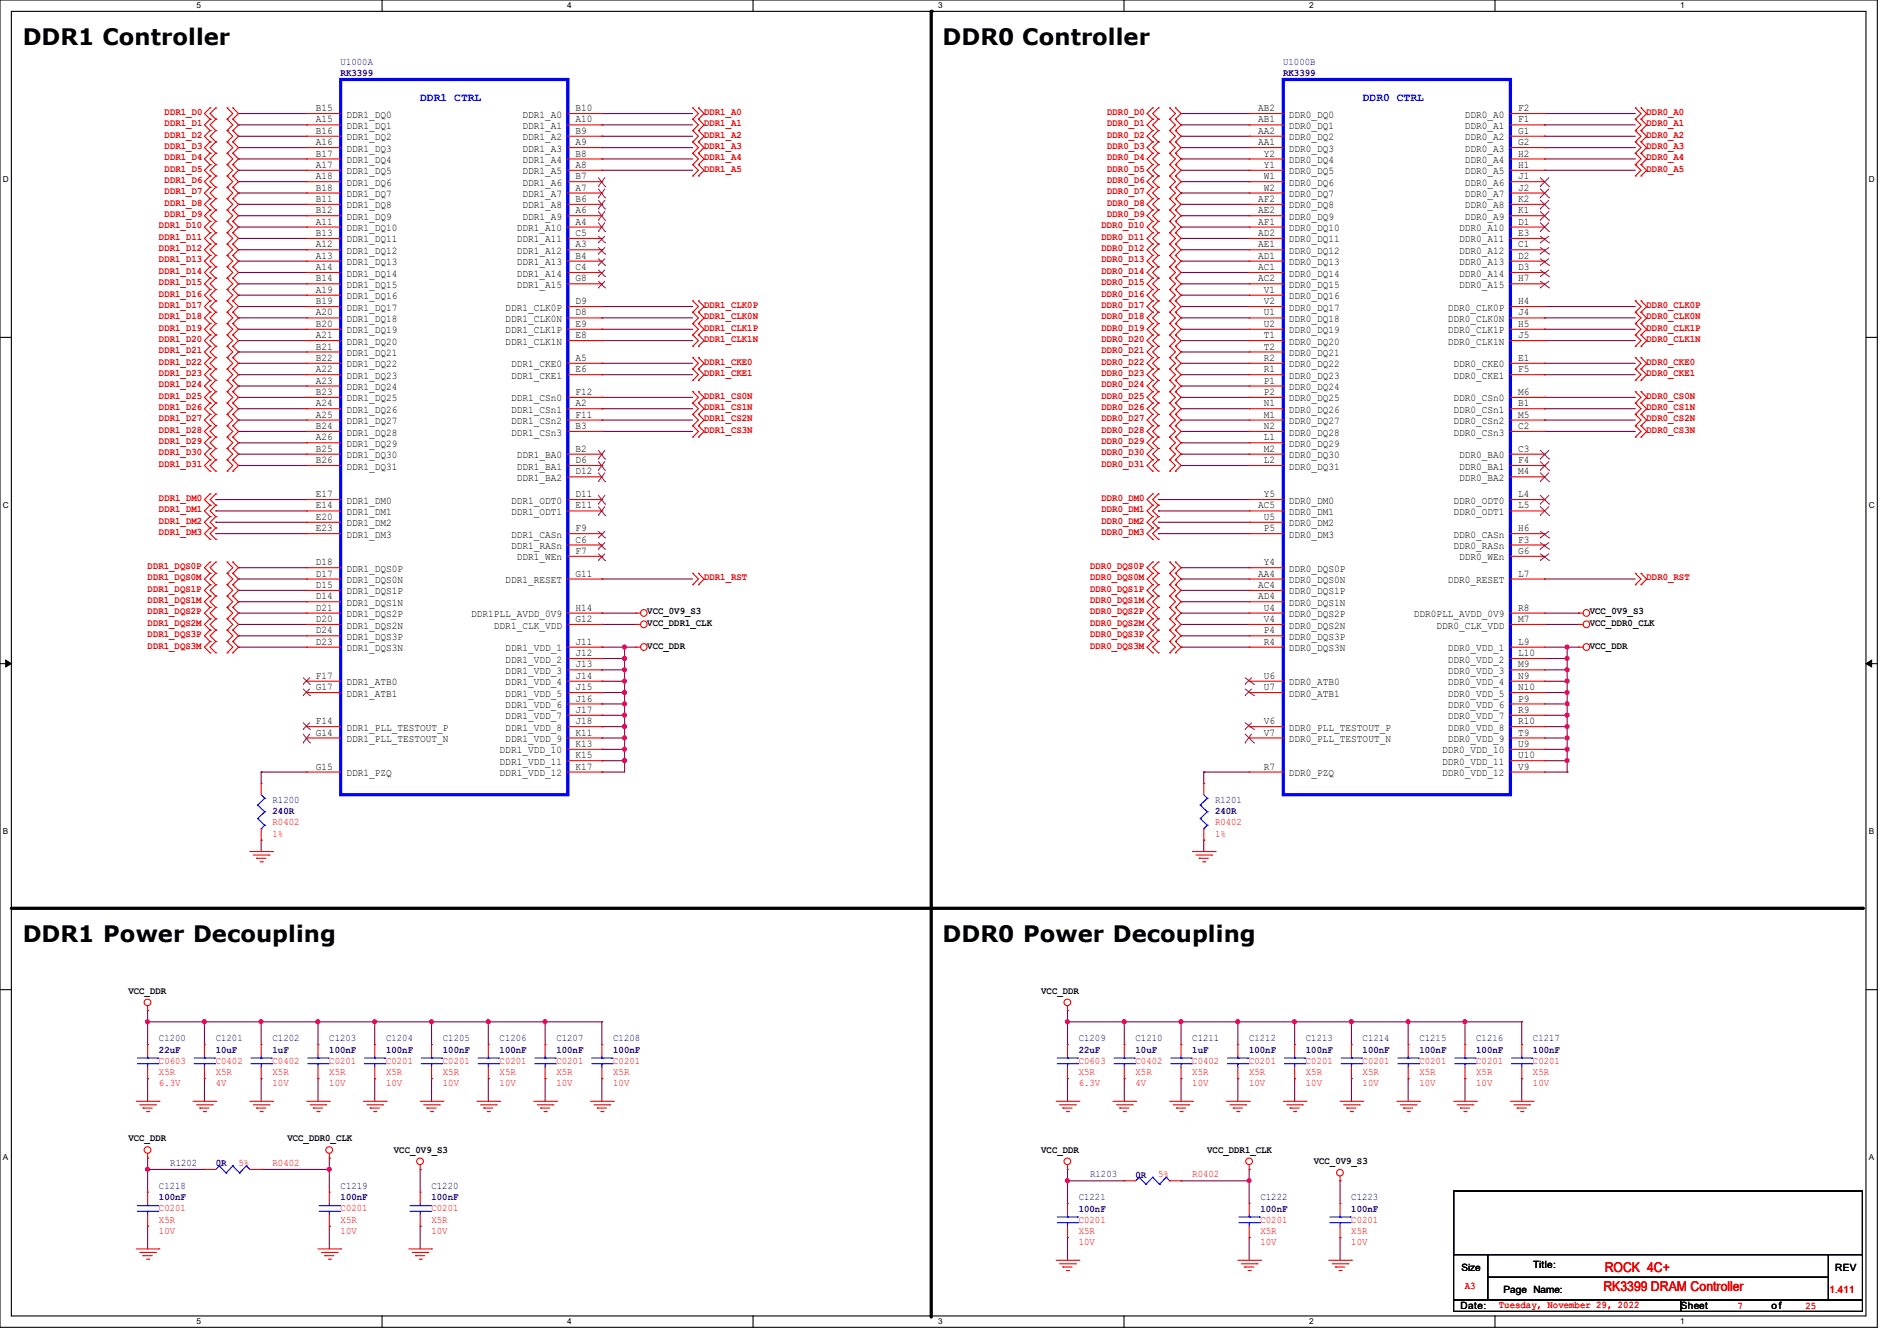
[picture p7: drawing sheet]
<svg xmlns="http://www.w3.org/2000/svg" width="297mm" height="210mm" viewBox="0 0 297 210" stroke-linecap="round" stroke-linejoin="round" font-family="sans-serif">
<defs><g id="words">
<g font-size="3.6">
<text x="3.6" y="7.1">DDR1 Controller</text>
<text x="147.6" y="7.1">DDR0 Controller</text>
<text x="3.6" y="147.6">DDR1 Power Decoupling</text>
<text x="147.6" y="147.6">DDR0 Power Decoupling</text>
</g>
<g font-size="2.1" fill="#f00">
<text x="251" y="202.1">RK3399 DRAM Controller</text>
<text x="251.2" y="199.1">ROCK 4C+</text>
</g>
<g font-size="1.8" fill="#00f">
<text x="65.8" y="15.7">DDR1 CTRL</text>
<text x="213.4" y="15.7">DDR0 CTRL</text>
</g>
<g font-size="1.6" fill="#000080">
<text x="53.3" y="10.1">U1000A</text>
<text x="53.3" y="11.9">RK3399</text>
<text x="200.9" y="10.1">U1000B</text>
<text x="200.9" y="11.9">RK3399</text>
<text x="42.7" y="125.7">R1200</text>
<text x="190.2" y="125.7">R1201</text>
<text x="42.7" y="127.5">240R</text>
<text x="190.2" y="127.5">240R</text>
<text x="24.9" y="163">C1200</text>
<text x="24.9" y="164.8">22uF</text>
<text x="33.8" y="163">C1201</text>
<text x="33.8" y="164.8">10uF</text>
<text x="42.7" y="163">C1202</text>
<text x="42.7" y="164.8">1uF</text>
<text x="51.6" y="163">C1203</text>
<text x="51.6" y="164.8">100nF</text>
<text x="60.4" y="163">C1204</text>
<text x="60.4" y="164.8">100nF</text>
<text x="69.3" y="163">C1205</text>
<text x="69.3" y="164.8">100nF</text>
<text x="78.2" y="163">C1206</text>
<text x="78.2" y="164.8">100nF</text>
<text x="87.1" y="163">C1207</text>
<text x="87.1" y="164.8">100nF</text>
<text x="96" y="163">C1208</text>
<text x="96" y="164.8">100nF</text>
<text x="168.9" y="163">C1209</text>
<text x="168.9" y="164.8">22uF</text>
<text x="177.8" y="163">C1210</text>
<text x="177.8" y="164.8">10uF</text>
<text x="186.7" y="163">C1211</text>
<text x="186.7" y="164.8">1uF</text>
<text x="195.6" y="163">C1212</text>
<text x="195.6" y="164.8">100nF</text>
<text x="204.5" y="163">C1213</text>
<text x="204.5" y="164.8">100nF</text>
<text x="213.3" y="163">C1214</text>
<text x="213.3" y="164.8">100nF</text>
<text x="222.2" y="163">C1215</text>
<text x="222.2" y="164.8">100nF</text>
<text x="231.1" y="163">C1216</text>
<text x="231.1" y="164.8">100nF</text>
<text x="240" y="163">C1217</text>
<text x="240" y="164.8">100nF</text>
<text x="26.7" y="182.6">R1202</text>
<text x="33.8" y="182.6">0R</text>
<text x="170.7" y="184.4">R1203</text>
<text x="177.8" y="184.4">0R</text>
<text x="24.9" y="186.1">C1218</text>
<text x="24.9" y="188">100nF</text>
<text x="53.3" y="186.1">C1219</text>
<text x="53.3" y="188">100nF</text>
<text x="67.6" y="186.1">C1220</text>
<text x="67.6" y="188">100nF</text>
<text x="168.9" y="187.9">C1221</text>
<text x="168.9" y="189.7">100nF</text>
<text x="197.3" y="187.9">C1222</text>
<text x="197.3" y="189.7">100nF</text>
<text x="211.6" y="187.9">C1223</text>
<text x="211.6" y="189.7">100nF</text>
</g>
<g font-size="1.6" fill="#d50000">
<text x="25.8" y="18">DDR1_D0</text>
<text x="110.2" y="18">DDR1_A0</text>
<text x="173.3" y="18">DDR0_D0</text>
<text x="257.8" y="18">DDR0_A0</text>
<text x="25.8" y="19.8">DDR1_D1</text>
<text x="25.8" y="21.5">DDR1_D2</text>
<text x="25.8" y="23.3">DDR1_D3</text>
<text x="110.2" y="23.3">DDR1_A3</text>
<text x="110.2" y="21.5">DDR1_A2</text>
<text x="110.2" y="19.8">DDR1_A1</text>
<text x="173.3" y="19.8">DDR0_D1</text>
<text x="173.3" y="21.5">DDR0_D2</text>
<text x="173.3" y="23.3">DDR0_D3</text>
<text x="257.8" y="19.8">DDR0_A1</text>
<text x="257.8" y="21.5">DDR0_A2</text>
<text x="257.8" y="23.3">DDR0_A3</text>
<text x="25.8" y="25.1">DDR1_D4</text>
<text x="25.8" y="26.9">DDR1_D5</text>
<text x="25.8" y="28.7">DDR1_D6</text>
<text x="110.2" y="25.1">DDR1_A4</text>
<text x="110.2" y="26.9">DDR1_A5</text>
<text x="173.3" y="25.1">DDR0_D4</text>
<text x="173.3" y="26.9">DDR0_D5</text>
<text x="173.3" y="28.7">DDR0_D6</text>
<text x="257.8" y="25.1">DDR0_A4</text>
<text x="257.8" y="26.9">DDR0_A5</text>
<text x="24.9" y="35.8">DDR1_D10</text>
<text x="25.8" y="30.4">DDR1_D7</text>
<text x="25.8" y="32.2">DDR1_D8</text>
<text x="25.8" y="34">DDR1_D9</text>
<text x="172.5" y="35.8">DDR0_D10</text>
<text x="173.3" y="30.4">DDR0_D7</text>
<text x="173.3" y="32.2">DDR0_D8</text>
<text x="173.3" y="34">DDR0_D9</text>
<text x="24.9" y="37.5">DDR1_D11</text>
<text x="24.9" y="39.3">DDR1_D12</text>
<text x="24.9" y="41.1">DDR1_D13</text>
<text x="172.5" y="37.5">DDR0_D11</text>
<text x="172.5" y="39.3">DDR0_D12</text>
<text x="172.5" y="41.1">DDR0_D13</text>
<text x="24.9" y="42.9">DDR1_D14</text>
<text x="24.9" y="44.7">DDR1_D15</text>
<text x="24.9" y="46.4">DDR1_D16</text>
<text x="172.5" y="42.9">DDR0_D14</text>
<text x="172.5" y="44.7">DDR0_D15</text>
<text x="172.5" y="46.4">DDR0_D16</text>
<text x="24.9" y="48.2">DDR1_D17</text>
<text x="24.9" y="50">DDR1_D18</text>
<text x="24.9" y="51.8">DDR1_D19</text>
<text x="24.9" y="53.6">DDR1_D20</text>
<text x="110.2" y="48.2">DDR1_CLK0P</text>
<text x="110.2" y="50">DDR1_CLK0N</text>
<text x="110.2" y="51.8">DDR1_CLK1P</text>
<text x="110.2" y="53.6">DDR1_CLK1N</text>
<text x="172.5" y="48.2">DDR0_D17</text>
<text x="172.5" y="50">DDR0_D18</text>
<text x="172.5" y="51.8">DDR0_D19</text>
<text x="172.5" y="53.6">DDR0_D20</text>
<text x="257.8" y="48.2">DDR0_CLK0P</text>
<text x="257.8" y="50">DDR0_CLK0N</text>
<text x="257.8" y="51.8">DDR0_CLK1P</text>
<text x="257.8" y="53.6">DDR0_CLK1N</text>
<text x="24.9" y="55.3">DDR1_D21</text>
<text x="24.9" y="57.1">DDR1_D22</text>
<text x="24.9" y="58.9">DDR1_D23</text>
<text x="110.2" y="57.1">DDR1_CKE0</text>
<text x="110.2" y="58.9">DDR1_CKE1</text>
<text x="172.5" y="55.3">DDR0_D21</text>
<text x="172.5" y="57.1">DDR0_D22</text>
<text x="172.5" y="58.9">DDR0_D23</text>
<text x="257.8" y="57.1">DDR0_CKE0</text>
<text x="257.8" y="58.9">DDR0_CKE1</text>
<text x="24.9" y="60.7">DDR1_D24</text>
<text x="24.9" y="62.4">DDR1_D25</text>
<text x="24.9" y="64.2">DDR1_D26</text>
<text x="24.9" y="66">DDR1_D27</text>
<text x="110.2" y="62.4">DDR1_CS0N</text>
<text x="110.2" y="64.2">DDR1_CS1N</text>
<text x="110.2" y="66">DDR1_CS2N</text>
<text x="172.5" y="60.7">DDR0_D24</text>
<text x="172.5" y="62.4">DDR0_D25</text>
<text x="172.5" y="64.2">DDR0_D26</text>
<text x="172.5" y="66">DDR0_D27</text>
<text x="257.8" y="62.4">DDR0_CS0N</text>
<text x="257.8" y="64.2">DDR0_CS1N</text>
<text x="257.8" y="66">DDR0_CS2N</text>
<text x="24.9" y="67.8">DDR1_D28</text>
<text x="24.9" y="69.6">DDR1_D29</text>
<text x="24.9" y="71.3">DDR1_D30</text>
<text x="110.2" y="67.8">DDR1_CS3N</text>
<text x="172.5" y="67.8">DDR0_D28</text>
<text x="172.5" y="69.6">DDR0_D29</text>
<text x="172.5" y="71.3">DDR0_D30</text>
<text x="257.8" y="67.8">DDR0_CS3N</text>
<text x="24.9" y="73.1">DDR1_D31</text>
<text x="172.5" y="73.1">DDR0_D31</text>
<text x="24.9" y="78.4">DDR1_DM0</text>
<text x="24.9" y="80.2">DDR1_DM1</text>
<text x="24.9" y="82">DDR1_DM2</text>
<text x="24.9" y="83.8">DDR1_DM3</text>
<text x="172.5" y="78.4">DDR0_DM0</text>
<text x="172.5" y="80.2">DDR0_DM1</text>
<text x="172.5" y="82">DDR0_DM2</text>
<text x="172.5" y="83.8">DDR0_DM3</text>
<text x="23.1" y="89.1">DDR1_DQS0P</text>
<text x="170.7" y="89.1">DDR0_DQS0P</text>
<text x="23.1" y="90.9">DDR1_DQS0M</text>
<text x="23.1" y="92.7">DDR1_DQS1P</text>
<text x="23.1" y="94.4">DDR1_DQS1M</text>
<text x="110.2" y="90.9">DDR1_RST</text>
<text x="170.7" y="90.9">DDR0_DQS0M</text>
<text x="170.7" y="92.7">DDR0_DQS1P</text>
<text x="170.7" y="94.4">DDR0_DQS1M</text>
<text x="257.8" y="90.9">DDR0_RST</text>
<text x="23.1" y="96.2">DDR1_DQS2P</text>
<text x="23.1" y="98">DDR1_DQS2M</text>
<text x="23.1" y="99.8">DDR1_DQS3P</text>
<text x="23.1" y="101.6">DDR1_DQS3M</text>
<text x="170.7" y="96.2">DDR0_DQS2P</text>
<text x="170.7" y="98">DDR0_DQS2M</text>
<text x="170.7" y="99.8">DDR0_DQS3P</text>
<text x="170.7" y="101.6">DDR0_DQS3M</text>
</g>
<g font-size="1.6">
<text x="49.4" y="17.4">B15</text>
<text x="90.1" y="17.4">B10</text>
<text x="197" y="17.4">AB2</text>
<text x="237.7" y="17.4">F2</text>
<text x="49.4" y="19.2">A15</text>
<text x="49.4" y="22.7">A16</text>
<text x="49.4" y="21">B16</text>
<text x="54.2" y="20.2">DDR1_DQ1</text>
<text x="54.2" y="23.7">DDR1_DQ3</text>
<text x="54.2" y="18.4">DDR1_DQ0</text>
<text x="54.2" y="22">DDR1_DQ2</text>
<text x="81.8" y="23.7">DDR1_A3</text>
<text x="81.8" y="18.4">DDR1_A0</text>
<text x="81.8" y="22">DDR1_A2</text>
<text x="81.8" y="20.2">DDR1_A1</text>
<text x="90.1" y="22.7">A9</text>
<text x="90.1" y="21">B9</text>
<text x="90.1" y="19.2">A10</text>
<text x="197" y="19.2">AB1</text>
<text x="197" y="21">AA2</text>
<text x="197" y="22.7">AA1</text>
<text x="201.8" y="18.4">DDR0_DQ0</text>
<text x="201.8" y="20.2">DDR0_DQ1</text>
<text x="201.8" y="22">DDR0_DQ2</text>
<text x="201.8" y="23.7">DDR0_DQ3</text>
<text x="229.3" y="18.4">DDR0_A0</text>
<text x="229.3" y="20.2">DDR0_A1</text>
<text x="229.3" y="22">DDR0_A2</text>
<text x="229.3" y="23.7">DDR0_A3</text>
<text x="237.7" y="19.2">F1</text>
<text x="237.7" y="21">G1</text>
<text x="237.7" y="22.7">G2</text>
<text x="49.4" y="26.3">A17</text>
<text x="49.4" y="28.1">A18</text>
<text x="49.4" y="29.8">B18</text>
<text x="49.4" y="24.5">B17</text>
<text x="54.2" y="27.3">DDR1_DQ5</text>
<text x="54.2" y="29.1">DDR1_DQ6</text>
<text x="54.2" y="25.5">DDR1_DQ4</text>
<text x="81.8" y="29.1">DDR1_A6</text>
<text x="81.8" y="25.5">DDR1_A4</text>
<text x="81.8" y="27.3">DDR1_A5</text>
<text x="90.1" y="29.8">A7</text>
<text x="90.1" y="28.1">B7</text>
<text x="90.1" y="24.5">B8</text>
<text x="90.1" y="26.3">A8</text>
<text x="197.9" y="24.5">Y2</text>
<text x="197.9" y="26.3">Y1</text>
<text x="197.9" y="28.1">W1</text>
<text x="197.9" y="29.8">W2</text>
<text x="201.8" y="25.5">DDR0_DQ4</text>
<text x="201.8" y="27.3">DDR0_DQ5</text>
<text x="201.8" y="29.1">DDR0_DQ6</text>
<text x="229.3" y="25.5">DDR0_A4</text>
<text x="229.3" y="27.3">DDR0_A5</text>
<text x="229.3" y="29.1">DDR0_A6</text>
<text x="237.7" y="24.5">H2</text>
<text x="237.7" y="26.3">H1</text>
<text x="237.7" y="28.1">J1</text>
<text x="237.7" y="29.8">J2</text>
<text x="49.4" y="35.2">A11</text>
<text x="49.4" y="33.4">B12</text>
<text x="49.4" y="31.6">B11</text>
<text x="54.2" y="34.4">DDR1_DQ9</text>
<text x="54.2" y="32.6">DDR1_DQ8</text>
<text x="54.2" y="30.9">DDR1_DQ7</text>
<text x="81.8" y="30.9">DDR1_A7</text>
<text x="81.8" y="32.6">DDR1_A8</text>
<text x="81.8" y="34.4">DDR1_A9</text>
<text x="90.1" y="35.2">A4</text>
<text x="90.1" y="31.6">B6</text>
<text x="90.1" y="33.4">A6</text>
<text x="197" y="31.6">AF2</text>
<text x="197" y="33.4">AE2</text>
<text x="197" y="35.2">AF1</text>
<text x="201.8" y="30.9">DDR0_DQ7</text>
<text x="201.8" y="32.6">DDR0_DQ8</text>
<text x="201.8" y="34.4">DDR0_DQ9</text>
<text x="229.3" y="30.9">DDR0_A7</text>
<text x="229.3" y="32.6">DDR0_A8</text>
<text x="229.3" y="34.4">DDR0_A9</text>
<text x="237.7" y="31.6">K2</text>
<text x="237.7" y="33.4">K1</text>
<text x="237.7" y="35.2">D1</text>
<text x="49.4" y="37">B13</text>
<text x="49.4" y="40.5">A13</text>
<text x="49.4" y="38.7">A12</text>
<text x="54.2" y="36.2">DDR1_DQ10</text>
<text x="54.2" y="38">DDR1_DQ11</text>
<text x="54.2" y="41.5">DDR1_DQ13</text>
<text x="54.2" y="39.8">DDR1_DQ12</text>
<text x="80.9" y="36.2">DDR1_A10</text>
<text x="80.9" y="38">DDR1_A11</text>
<text x="80.9" y="39.8">DDR1_A12</text>
<text x="80.9" y="41.5">DDR1_A13</text>
<text x="90.1" y="37">C5</text>
<text x="90.1" y="38.7">A3</text>
<text x="90.1" y="40.5">B4</text>
<text x="197" y="37">AD2</text>
<text x="197" y="38.7">AE1</text>
<text x="197" y="40.5">AD1</text>
<text x="201.8" y="36.2">DDR0_DQ10</text>
<text x="201.8" y="38">DDR0_DQ11</text>
<text x="201.8" y="39.8">DDR0_DQ12</text>
<text x="201.8" y="41.5">DDR0_DQ13</text>
<text x="228.5" y="36.2">DDR0_A10</text>
<text x="228.5" y="38">DDR0_A11</text>
<text x="228.5" y="39.8">DDR0_A12</text>
<text x="228.5" y="41.5">DDR0_A13</text>
<text x="237.7" y="37">E3</text>
<text x="237.7" y="38.7">C1</text>
<text x="237.7" y="40.5">D2</text>
<text x="49.4" y="47.6">B19</text>
<text x="49.4" y="42.3">A14</text>
<text x="49.4" y="45.8">A19</text>
<text x="49.4" y="44.1">B14</text>
<text x="54.2" y="43.3">DDR1_DQ14</text>
<text x="54.2" y="46.9">DDR1_DQ16</text>
<text x="54.2" y="45.1">DDR1_DQ15</text>
<text x="80.9" y="43.3">DDR1_A14</text>
<text x="80.9" y="45.1">DDR1_A15</text>
<text x="90.1" y="47.6">D9</text>
<text x="90.1" y="42.3">C4</text>
<text x="90.1" y="44.1">G8</text>
<text x="197" y="42.3">AC1</text>
<text x="197" y="44.1">AC2</text>
<text x="197.9" y="45.8">V1</text>
<text x="197.9" y="47.6">V2</text>
<text x="201.8" y="43.3">DDR0_DQ14</text>
<text x="201.8" y="45.1">DDR0_DQ15</text>
<text x="201.8" y="46.9">DDR0_DQ16</text>
<text x="228.5" y="43.3">DDR0_A14</text>
<text x="228.5" y="45.1">DDR0_A15</text>
<text x="237.7" y="47.6">H4</text>
<text x="237.7" y="42.3">D3</text>
<text x="237.7" y="44.1">H7</text>
<text x="49.4" y="49.4">A20</text>
<text x="49.4" y="53">A21</text>
<text x="49.4" y="51.2">B20</text>
<text x="54.2" y="50.4">DDR1_DQ18</text>
<text x="54.2" y="48.6">DDR1_DQ17</text>
<text x="54.2" y="54">DDR1_DQ20</text>
<text x="54.2" y="52.2">DDR1_DQ19</text>
<text x="79.1" y="50.4">DDR1_CLK0N</text>
<text x="79.1" y="48.6">DDR1_CLK0P</text>
<text x="79.1" y="52.2">DDR1_CLK1P</text>
<text x="79.1" y="54">DDR1_CLK1N</text>
<text x="90.1" y="49.4">D8</text>
<text x="90.1" y="51.2">E9</text>
<text x="90.1" y="53">E8</text>
<text x="197.9" y="49.4">U1</text>
<text x="197.9" y="51.2">U2</text>
<text x="197.9" y="53">T1</text>
<text x="201.8" y="48.6">DDR0_DQ17</text>
<text x="201.8" y="50.4">DDR0_DQ18</text>
<text x="201.8" y="52.2">DDR0_DQ19</text>
<text x="201.8" y="54">DDR0_DQ20</text>
<text x="226.7" y="48.6">DDR0_CLK0P</text>
<text x="226.7" y="50.4">DDR0_CLK0N</text>
<text x="226.7" y="52.2">DDR0_CLK1P</text>
<text x="226.7" y="54">DDR0_CLK1N</text>
<text x="237.7" y="49.4">J4</text>
<text x="237.7" y="51.2">H5</text>
<text x="237.7" y="53">J5</text>
<text x="49.4" y="58.3">A22</text>
<text x="49.4" y="54.7">B21</text>
<text x="49.4" y="56.5">B22</text>
<text x="54.2" y="59.3">DDR1_DQ23</text>
<text x="54.2" y="55.8">DDR1_DQ21</text>
<text x="54.2" y="57.5">DDR1_DQ22</text>
<text x="80" y="57.5">DDR1_CKE0</text>
<text x="80" y="59.3">DDR1_CKE1</text>
<text x="90.1" y="56.5">A5</text>
<text x="90.1" y="58.3">E6</text>
<text x="197.9" y="54.7">T2</text>
<text x="197.9" y="56.5">R2</text>
<text x="197.9" y="58.3">R1</text>
<text x="201.8" y="55.8">DDR0_DQ21</text>
<text x="201.8" y="57.5">DDR0_DQ22</text>
<text x="201.8" y="59.3">DDR0_DQ23</text>
<text x="227.6" y="57.5">DDR0_CKE0</text>
<text x="227.6" y="59.3">DDR0_CKE1</text>
<text x="237.7" y="56.5">E1</text>
<text x="237.7" y="58.3">F5</text>
<text x="49.4" y="60.1">A23</text>
<text x="49.4" y="65.4">A25</text>
<text x="49.4" y="61.8">B23</text>
<text x="49.4" y="63.6">A24</text>
<text x="54.2" y="61.1">DDR1_DQ24</text>
<text x="54.2" y="62.9">DDR1_DQ25</text>
<text x="54.2" y="64.6">DDR1_DQ26</text>
<text x="80" y="64.6">DDR1_CSn1</text>
<text x="80" y="62.9">DDR1_CSn0</text>
<text x="90.1" y="63.6">A2</text>
<text x="90.1" y="61.8">F12</text>
<text x="90.1" y="65.4">F11</text>
<text x="197.9" y="60.1">P1</text>
<text x="197.9" y="61.8">P2</text>
<text x="197.9" y="63.6">N1</text>
<text x="197.9" y="65.4">M1</text>
<text x="201.8" y="61.1">DDR0_DQ24</text>
<text x="201.8" y="62.9">DDR0_DQ25</text>
<text x="201.8" y="64.6">DDR0_DQ26</text>
<text x="227.6" y="62.9">DDR0_CSn0</text>
<text x="227.6" y="64.6">DDR0_CSn1</text>
<text x="237.7" y="61.8">M6</text>
<text x="237.7" y="63.6">B1</text>
<text x="237.7" y="65.4">M5</text>
<text x="49.4" y="70.7">B25</text>
<text x="49.4" y="69">A26</text>
<text x="49.4" y="67.2">B24</text>
<text x="54.2" y="66.4">DDR1_DQ27</text>
<text x="54.2" y="71.8">DDR1_DQ30</text>
<text x="54.2" y="70">DDR1_DQ29</text>
<text x="54.2" y="68.2">DDR1_DQ28</text>
<text x="80" y="66.4">DDR1_CSn2</text>
<text x="80" y="68.2">DDR1_CSn3</text>
<text x="80.9" y="71.8">DDR1_BA0</text>
<text x="90.1" y="70.7">B2</text>
<text x="90.1" y="67.2">B3</text>
<text x="197.9" y="67.2">N2</text>
<text x="197.9" y="69">L1</text>
<text x="197.9" y="70.7">M2</text>
<text x="201.8" y="66.4">DDR0_DQ27</text>
<text x="201.8" y="68.2">DDR0_DQ28</text>
<text x="201.8" y="70">DDR0_DQ29</text>
<text x="201.8" y="71.8">DDR0_DQ30</text>
<text x="227.6" y="66.4">DDR0_CSn2</text>
<text x="227.6" y="68.2">DDR0_CSn3</text>
<text x="228.5" y="71.8">DDR0_BA0</text>
<text x="237.7" y="70.7">C3</text>
<text x="237.7" y="67.2">C2</text>
<text x="49.4" y="77.9">E17</text>
<text x="49.4" y="72.5">B26</text>
<text x="54.2" y="73.5">DDR1_DQ31</text>
<text x="80.9" y="73.5">DDR1_BA1</text>
<text x="80.9" y="75.3">DDR1_BA2</text>
<text x="90.1" y="72.5">D6</text>
<text x="90.1" y="74.3">D12</text>
<text x="90.1" y="77.9">D11</text>
<text x="197.9" y="72.5">L2</text>
<text x="197.9" y="77.9">Y5</text>
<text x="201.8" y="73.5">DDR0_DQ31</text>
<text x="228.5" y="73.5">DDR0_BA1</text>
<text x="228.5" y="75.3">DDR0_BA2</text>
<text x="237.7" y="72.5">F4</text>
<text x="237.7" y="74.3">M4</text>
<text x="237.7" y="77.9">L4</text>
<text x="49.4" y="81.4">E20</text>
<text x="49.4" y="79.6">E14</text>
<text x="49.4" y="83.2">E23</text>
<text x="54.2" y="82.4">DDR1_DM2</text>
<text x="54.2" y="78.9">DDR1_DM0</text>
<text x="54.2" y="80.6">DDR1_DM1</text>
<text x="80" y="80.6">DDR1_ODT1</text>
<text x="80" y="78.9">DDR1_ODT0</text>
<text x="90.1" y="83.2">F9</text>
<text x="90.1" y="79.6">E11</text>
<text x="197" y="79.6">AC5</text>
<text x="197.9" y="81.4">U5</text>
<text x="197.9" y="83.2">P5</text>
<text x="201.8" y="78.9">DDR0_DM0</text>
<text x="201.8" y="80.6">DDR0_DM1</text>
<text x="201.8" y="82.4">DDR0_DM2</text>
<text x="227.6" y="78.9">DDR0_ODT0</text>
<text x="227.6" y="80.6">DDR0_ODT1</text>
<text x="237.7" y="83.2">H6</text>
<text x="237.7" y="79.6">L5</text>
<text x="49.4" y="88.5">D18</text>
<text x="54.2" y="84.2">DDR1_DM3</text>
<text x="54.2" y="89.5">DDR1_DQS0P</text>
<text x="80" y="84.2">DDR1_CASn</text>
<text x="80" y="86">DDR1_RASn</text>
<text x="80.9" y="87.8">DDR1_WEn</text>
<text x="90.1" y="85">C6</text>
<text x="90.1" y="86.7">F7</text>
<text x="197.9" y="88.5">Y4</text>
<text x="201.8" y="89.5">DDR0_DQS0P</text>
<text x="201.8" y="84.2">DDR0_DM3</text>
<text x="227.6" y="84.2">DDR0_CASn</text>
<text x="227.6" y="86">DDR0_RASn</text>
<text x="228.5" y="87.8">DDR0_WEn</text>
<text x="237.7" y="85">F3</text>
<text x="237.7" y="86.7">G6</text>
<text x="49.4" y="95.6">D21</text>
<text x="49.4" y="90.3">D17</text>
<text x="49.4" y="93.9">D14</text>
<text x="49.4" y="92.1">D15</text>
<text x="54.2" y="91.3">DDR1_DQS0N</text>
<text x="54.2" y="94.9">DDR1_DQS1N</text>
<text x="54.2" y="93.1">DDR1_DQS1P</text>
<text x="79.1" y="91.3">DDR1_RESET</text>
<text x="90.1" y="90.3">G11</text>
<text x="90.1" y="95.6">H14</text>
<text x="197" y="90.3">AA4</text>
<text x="197" y="92.1">AC4</text>
<text x="197" y="93.9">AD4</text>
<text x="197.9" y="95.6">U4</text>
<text x="201.8" y="91.3">DDR0_DQS0N</text>
<text x="201.8" y="93.1">DDR0_DQS1P</text>
<text x="201.8" y="94.9">DDR0_DQS1N</text>
<text x="226.7" y="91.3">DDR0_RESET</text>
<text x="237.7" y="90.3">L7</text>
<text x="237.7" y="95.6">R8</text>
<text x="49.4" y="97.4">D20</text>
<text x="49.4" y="101">D23</text>
<text x="49.4" y="99.2">D24</text>
<text x="54.2" y="98.4">DDR1_DQS2N</text>
<text x="54.2" y="96.6">DDR1_DQS2P</text>
<text x="54.2" y="102">DDR1_DQS3N</text>
<text x="54.2" y="100.2">DDR1_DQS3P</text>
<text x="73.8" y="96.6">DDR1PLL_AVDD_0V9</text>
<text x="77.3" y="98.4">DDR1_CLK_VDD</text>
<text x="79.1" y="102">DDR1_VDD_1</text>
<text x="90.1" y="97.4">G12</text>
<text x="90.1" y="101">J11</text>
<text x="101.3" y="101.6">VCC_DDR</text>
<text x="101.3" y="96.2">VCC_0V9_S3</text>
<text x="101.3" y="98">VCC_DDR1_CLK</text>
<text x="197.9" y="97.4">V4</text>
<text x="197.9" y="99.2">P4</text>
<text x="197.9" y="101">R4</text>
<text x="201.8" y="96.6">DDR0_DQS2P</text>
<text x="201.8" y="98.4">DDR0_DQS2N</text>
<text x="201.8" y="100.2">DDR0_DQS3P</text>
<text x="201.8" y="102">DDR0_DQS3N</text>
<text x="221.3" y="96.6">DDR0PLL_AVDD_0V9</text>
<text x="224.9" y="98.4">DDR0_CLK_VDD</text>
<text x="226.7" y="102">DDR0_VDD_1</text>
<text x="237.7" y="97.4">M7</text>
<text x="237.7" y="101">L9</text>
<text x="248.9" y="101.6">VCC_DDR</text>
<text x="248.9" y="96.2">VCC_0V9_S3</text>
<text x="248.9" y="98">VCC_DDR0_CLK</text>
<text x="49.4" y="106.3">F17</text>
<text x="54.2" y="107.3">DDR1_ATB0</text>
<text x="79.1" y="103.8">DDR1_VDD_2</text>
<text x="79.1" y="105.5">DDR1_VDD_3</text>
<text x="79.1" y="107.3">DDR1_VDD_4</text>
<text x="90.1" y="102.7">J12</text>
<text x="90.1" y="104.5">J13</text>
<text x="90.1" y="106.3">J14</text>
<text x="197.9" y="106.3">U6</text>
<text x="201.8" y="107.3">DDR0_ATB0</text>
<text x="226.7" y="103.8">DDR0_VDD_2</text>
<text x="226.7" y="105.5">DDR0_VDD_3</text>
<text x="226.7" y="107.3">DDR0_VDD_4</text>
<text x="237.7" y="102.7">L10</text>
<text x="237.7" y="104.5">M9</text>
<text x="237.7" y="106.3">N9</text>
<text x="49.4" y="108.1">G17</text>
<text x="49.4" y="113.4">F14</text>
<text x="54.2" y="109.1">DDR1_ATB1</text>
<text x="79.1" y="110.9">DDR1_VDD_6</text>
<text x="79.1" y="109.1">DDR1_VDD_5</text>
<text x="79.1" y="112.6">DDR1_VDD_7</text>
<text x="90.1" y="109.9">J16</text>
<text x="90.1" y="108.1">J15</text>
<text x="90.1" y="111.6">J17</text>
<text x="90.1" y="113.4">J18</text>
<text x="197.9" y="108.1">U7</text>
<text x="197.9" y="113.4">V6</text>
<text x="201.8" y="109.1">DDR0_ATB1</text>
<text x="226.7" y="109.1">DDR0_VDD_5</text>
<text x="226.7" y="110.9">DDR0_VDD_6</text>
<text x="226.7" y="112.6">DDR0_VDD_7</text>
<text x="237.7" y="108.1">N10</text>
<text x="237.7" y="109.9">P9</text>
<text x="237.7" y="111.6">R9</text>
<text x="237.7" y="113.4">R10</text>
<text x="49.4" y="115.2">G14</text>
<text x="54.2" y="116.2">DDR1_PLL_TESTOUT_N</text>
<text x="54.2" y="114.4">DDR1_PLL_TESTOUT_P</text>
<text x="78.2" y="118">DDR1_VDD_10</text>
<text x="78.2" y="119.8">DDR1_VDD_11</text>
<text x="79.1" y="114.4">DDR1_VDD_8</text>
<text x="79.1" y="116.2">DDR1_VDD_9</text>
<text x="90.1" y="115.2">K11</text>
<text x="90.1" y="117">K13</text>
<text x="90.1" y="118.7">K15</text>
<text x="197.9" y="115.2">V7</text>
<text x="201.8" y="116.2">DDR0_PLL_TESTOUT_N</text>
<text x="201.8" y="114.4">DDR0_PLL_TESTOUT_P</text>
<text x="225.8" y="118">DDR0_VDD_10</text>
<text x="225.8" y="119.8">DDR0_VDD_11</text>
<text x="226.7" y="114.4">DDR0_VDD_8</text>
<text x="226.7" y="116.2">DDR0_VDD_9</text>
<text x="237.7" y="115.2">T9</text>
<text x="237.7" y="117">U9</text>
<text x="237.7" y="118.7">U10</text>
<text x="49.4" y="120.5">G15</text>
<text x="54.2" y="121.5">DDR1_PZQ</text>
<text x="78.2" y="121.5">DDR1_VDD_12</text>
<text x="90.1" y="120.5">K17</text>
<text x="197.9" y="120.5">R7</text>
<text x="201.8" y="121.5">DDR0_PZQ</text>
<text x="225.8" y="121.5">DDR0_VDD_12</text>
<text x="237.7" y="120.5">V9</text>
<text x="20.1" y="155.6">VCC_DDR</text>
<text x="163" y="155.6">VCC_DDR</text>
<text x="20.1" y="178.7">VCC_DDR</text>
<text x="45" y="178.7">VCC_DDR0_CLK</text>
<text x="61.7" y="180.5">VCC_0V9_S3</text>
<text x="163" y="180.5">VCC_DDR</text>
<text x="189" y="180.5">VCC_DDR1_CLK</text>
<text x="205.7" y="182.3">VCC_0V9_S3</text>
<text x="228.8" y="199">Size</text>
<text x="235.4" y="202.5">Page Name:</text>
<text x="240" y="198.6">Title:</text>
<text x="287.3" y="199">REV</text>
<text x="228.6" y="205">Date:</text>
<text x="263.1" y="205">Sheet</text>
<text x="277.4" y="205">o f</text>
</g>
<g font-size="1.6" fill="#f00">
<text x="42.7" y="129.2">R0402</text>
<text x="42.7" y="131">1%</text>
<text x="190.2" y="129.2">R0402</text>
<text x="190.2" y="131">1%</text>
<text x="24.9" y="166.6">C0603</text>
<text x="33.8" y="166.6">C0402</text>
<text x="42.7" y="166.6">C0402</text>
<text x="51.6" y="166.6">C0201</text>
<text x="60.4" y="166.6">C0201</text>
<text x="69.3" y="166.6">C0201</text>
<text x="78.2" y="166.6">C0201</text>
<text x="87.1" y="166.6">C0201</text>
<text x="96" y="166.6">C0201</text>
<text x="168.9" y="166.6">C0603</text>
<text x="177.8" y="166.6">C0402</text>
<text x="186.7" y="166.6">C0402</text>
<text x="195.6" y="166.6">C0201</text>
<text x="204.5" y="166.6">C0201</text>
<text x="213.3" y="166.6">C0201</text>
<text x="222.2" y="166.6">C0201</text>
<text x="231.1" y="166.6">C0201</text>
<text x="240" y="166.6">C0201</text>
<text x="24.9" y="168.4">X5R</text>
<text x="24.9" y="170.1">6.3V</text>
<text x="33.8" y="168.4">X5R</text>
<text x="33.8" y="170.1">4V</text>
<text x="42.7" y="168.4">X5R</text>
<text x="42.7" y="170.1">10V</text>
<text x="51.6" y="168.4">X5R</text>
<text x="51.6" y="170.1">10V</text>
<text x="60.4" y="168.4">X5R</text>
<text x="60.4" y="170.1">10V</text>
<text x="69.3" y="168.4">X5R</text>
<text x="69.3" y="170.1">10V</text>
<text x="78.2" y="168.4">X5R</text>
<text x="78.2" y="170.1">10V</text>
<text x="87.1" y="168.4">X5R</text>
<text x="87.1" y="170.1">10V</text>
<text x="96" y="168.4">X5R</text>
<text x="96" y="170.1">10V</text>
<text x="168.9" y="168.4">X5R</text>
<text x="168.9" y="170.1">6.3V</text>
<text x="177.8" y="168.4">X5R</text>
<text x="177.8" y="170.1">4V</text>
<text x="186.7" y="168.4">X5R</text>
<text x="186.7" y="170.1">10V</text>
<text x="195.6" y="168.4">X5R</text>
<text x="195.6" y="170.1">10V</text>
<text x="204.5" y="168.4">X5R</text>
<text x="204.5" y="170.1">10V</text>
<text x="213.3" y="168.4">X5R</text>
<text x="213.3" y="170.1">10V</text>
<text x="222.2" y="168.4">X5R</text>
<text x="222.2" y="170.1">10V</text>
<text x="231.1" y="168.4">X5R</text>
<text x="231.1" y="170.1">10V</text>
<text x="240" y="168.4">X5R</text>
<text x="240" y="170.1">10V</text>
<text x="37.3" y="182.6">5%</text>
<text x="42.7" y="182.6">R0402</text>
<text x="181.3" y="184.4">5%</text>
<text x="186.7" y="184.4">R0402</text>
<text x="24.9" y="189.7">C0201</text>
<text x="24.9" y="191.5">X5R</text>
<text x="53.3" y="189.7">C0201</text>
<text x="53.3" y="191.5">X5R</text>
<text x="67.6" y="189.7">C0201</text>
<text x="67.6" y="191.5">X5R</text>
<text x="168.9" y="191.5">C0201</text>
<text x="197.3" y="191.5">C0201</text>
<text x="211.6" y="191.5">C0201</text>
<text x="24.9" y="193.3">10V</text>
<text x="53.3" y="193.3">10V</text>
<text x="67.6" y="193.3">10V</text>
<text x="168.9" y="193.3">X5R</text>
<text x="168.9" y="195">10V</text>
<text x="197.3" y="193.3">X5R</text>
<text x="197.3" y="195">10V</text>
<text x="211.6" y="193.3">X5R</text>
<text x="211.6" y="195">10V</text>
<text x="229.3" y="201.8">A3</text>
<text x="286.4" y="202.5">1.411</text>
<text x="234.7" y="204.8">Tuesday, November 29, 2022</text>
<text x="272" y="205">7</text>
<text x="282.7" y="205">25</text>
</g>
<g font-size="1.3">
<text x="30.8" y="1.3">5</text>
<text x="88.8" y="1.3">4</text>
<text x="146.9" y="1.3">3</text>
<text x="205" y="1.3">2</text>
<text x="263.1" y="1.3">1</text>
<text x=".5" y="28.4">D</text>
<text x="292.6" y="28.4">D</text>
<text x=".5" y="79.5">C</text>
<text x="292.6" y="79.5">C</text>
<text x=".5" y="130.6">B</text>
<text x="292.6" y="130.6">B</text>
<text x=".5" y="181.7">A</text>
<text x="292.6" y="181.7">A</text>
<text x="30.8" y="207.4">5</text>
<text x="88.8" y="207.4">4</text>
<text x="146.9" y="207.4">3</text>
<text x="205" y="207.4">2</text>
<text x="263.1" y="207.4">1</text>
</g>
</g></defs>
<path d="M0 0h293.9v207.9h-293.9zM1.8 1.8h290.3v204.3h-290.3z" fill="none" stroke="#000" stroke-width=".17"/>
<g fill="#fff">
<path d="M30.8 .2h.7v1.4h-.7z"/>
<path d="M30.8 206.2h.7v1.4h-.7z"/>
</g>
<path d="M59.8 0v1.8M59.8 206.1v1.8" fill="none" stroke="#000" stroke-width=".17"/>
<g fill="#fff">
<path d="M88.8 .2h.7v1.4h-.7z"/>
<path d="M88.8 206.2h.7v1.4h-.7z"/>
</g>
<path d="M117.9 0v1.8M117.9 206.1v1.8" fill="none" stroke="#000" stroke-width=".17"/>
<g fill="#fff">
<path d="M146.9 .2h.7v1.4h-.7z"/>
<path d="M146.9 206.2h.7v1.4h-.7z"/>
</g>
<path d="M176 0v1.8M176 206.1v1.8" fill="none" stroke="#000" stroke-width=".17"/>
<g fill="#fff">
<path d="M205 .2h.7v1.4h-.7z"/>
<path d="M205 206.2h.7v1.4h-.7z"/>
</g>
<path d="M234.1 0v1.8M234.1 206.1v1.8" fill="none" stroke="#000" stroke-width=".17"/>
<g fill="#fff">
<path d="M263.1 .2h.6v1.4h-.6z"/>
<path d="M263.1 206.2h.6v1.4h-.6z"/>
<path d="M.5 27.3h.9v1.4h-.9z"/>
<path d="M292.6 27.3h.9v1.4h-.9z"/>
<path d="M.5 78.4h.9v1.4h-.9z"/>
<path d="M292.6 78.4h.9v1.4h-.9z"/>
</g>
<path d="M0 52.8h1.8M292.1 52.8h1.8" fill="none" stroke="#000" stroke-width=".17"/>
<g fill="#fff">
<path d="M.5 129.5h.8v1.4h-.8z"/>
<path d="M292.6 129.5h.8v1.4h-.8z"/>
</g>
<path d="M0 103.9h1.8M292.1 103.9h1.8" fill="none" stroke="#000" stroke-width=".17"/>
<path d="M.9 103.4l.9 .5-.9 .5zM292.1 103.9l.9-.5v1z" fill="#000" stroke="#000" stroke-width=".16"/>
<g fill="#fff">
<path d="M.5 180.5h.8v1.4h-.8z"/>
<path d="M292.6 180.5h.8v1.4h-.8z"/>
</g>
<path d="M0 155h1.8M292.1 155h1.8M227.6 186.5h64v10h-64zM227.6 196.5h5.3v7.1h-5.3zM232.9 196.5h53.4v3.5h-53.4zM286.3 196.5h5.3v7.1h-5.3zM227.6 203.6h35.5v1.8h-35.5zM232.9 200h53.4v3.6h-53.4zM263.1 203.6h28.5v1.8h-28.5z" fill="none" stroke="#000" stroke-width=".17"/>
<path d="M145.8 1.8v204.4M1.8 142.2h289.8" fill="none" stroke="#000" stroke-width=".51"/>
<g fill="#000">
<circle cx="145.8" cy="1.8" r=".25"/>
<circle cx="291.6" cy="142.2" r=".25"/>
</g>
<g fill="none" stroke="#800040" stroke-width=".17">
<path d="M37.3 19.6h.1M37.3 17.8h.1M37.3 19.6h10.7M37.3 17.8h10.7M94.2 17.8h.1M94.2 19.6h.1M94.2 19.6h14.3M94.2 17.8h14.3M184.9 19.6h.1M184.9 17.8h.1M184.9 19.6h10.7M184.9 17.8h10.7"/>
<path d="M241.8 19.6h.1M241.8 17.8h.1M241.8 19.6h14.2M241.8 17.8h14.2M37.3 24.9h.1M37.3 33.8h.1M37.3 32h.1M37.3 23.1h.1M37.3 37.3h.1M37.3 35.6h.1M37.3 30.2h.1M37.3 21.3h.1"/>
<path d="M37.3 39.1h.1M37.3 26.7h.1M37.3 28.4h.1M37.3 24.9h10.7M37.3 33.8h10.7M37.3 32h10.7M37.3 23.1h10.7M37.3 37.3h10.7M37.3 35.6h10.7M37.3 30.2h10.7M37.3 21.3h10.7M37.3 39.1h10.7"/>
<path d="M37.3 26.7h10.7M37.3 28.4h10.7M94.2 23.1h.1M94.2 26.7h.1M94.2 21.3h.1M94.2 24.9h.1M94.2 24.9h14.3M94.2 23.1h14.3M94.2 21.3h14.3M94.2 26.7h14.3M184.9 24.9h.1M184.9 33.8h.1"/>
<path d="M184.9 32h.1M184.9 23.1h.1M184.9 37.3h.1M184.9 35.6h.1M184.9 30.2h.1M184.9 21.3h.1M184.9 39.1h.1M184.9 26.7h.1M184.9 28.4h.1M184.9 24.9h10.7M184.9 33.8h10.7M184.9 32h10.7"/>
<path d="M184.9 23.1h10.7M184.9 37.3h10.7M184.9 35.6h10.7M184.9 30.2h10.7M184.9 21.3h10.7M184.9 39.1h10.7M184.9 26.7h10.7M184.9 28.4h10.7M241.8 23.1h.1M241.8 24.9h.1M241.8 21.3h.1M241.8 26.7h.1"/>
<path d="M241.8 24.9h14.2M241.8 23.1h14.2M241.8 21.3h14.2M241.8 26.7h14.2M37.3 51.6h.1M37.3 49.8h.1M37.3 48h.1M37.3 42.7h.1M37.3 55.1h.1M37.3 58.7h.1M37.3 40.9h.1M37.3 46.2h.1"/>
<path d="M37.3 53.3h.1M37.3 56.9h.1M37.3 44.4h.1M37.3 51.6h10.7M37.3 49.8h10.7M37.3 48h10.7M37.3 42.7h10.7M37.3 55.1h10.7M37.3 58.7h10.7M37.3 40.9h10.7M37.3 46.2h10.7M37.3 53.3h10.7"/>
<path d="M37.3 56.9h10.7M37.3 44.4h10.7M94.2 56.9h.1M94.2 58.7h.1M94.2 49.8h.1M94.2 48h.1M94.2 53.3h.1M94.2 51.6h.1M94.2 51.6h14.3M94.2 49.8h14.3M94.2 48h14.3M94.2 58.7h14.3"/>
<path d="M94.2 53.3h14.3M94.2 56.9h14.3M184.9 51.6h.1M184.9 49.8h.1M184.9 48h.1M184.9 42.7h.1M184.9 55.1h.1M184.9 58.7h.1M184.9 40.9h.1M184.9 46.2h.1M184.9 53.3h.1M184.9 56.9h.1"/>
<path d="M184.9 44.4h.1M184.9 51.6h10.7M184.9 49.8h10.7M184.9 48h10.7M184.9 42.7h10.7M184.9 55.1h10.7M184.9 58.7h10.7M184.9 40.9h10.7M184.9 46.2h10.7M184.9 53.3h10.7M184.9 56.9h10.7M184.9 44.4h10.7"/>
<path d="M241.8 49.8h.1M241.8 48h.1M241.8 56.9h.1M241.8 58.7h.1M241.8 53.3h.1M241.8 51.6h.1M241.8 51.6h14.2M241.8 49.8h14.2M241.8 48h14.2M241.8 58.7h14.2M241.8 53.3h14.2M241.8 56.9h14.2"/>
<path d="M33.8 78.2h.1M33.8 78.2h14.2M37.3 71.1h.1M37.3 60.5h.1M37.3 64h.1M37.3 65.8h.1M37.3 69.3h.1M37.3 72.9h.1M37.3 62.2h.1M37.3 67.6h.1M37.3 71.1h10.7M37.3 60.5h10.7"/>
<path d="M37.3 64h10.7M37.3 65.8h10.7M37.3 69.3h10.7M37.3 72.9h10.7M37.3 62.2h10.7M37.3 67.6h10.7M94.2 64h.1M94.2 62.2h.1M94.2 67.6h.1M94.2 65.8h.1M94.2 64h14.3M94.2 65.8h14.3"/>
<path d="M94.2 62.2h14.3M94.2 67.6h14.3M181.4 78.2h.1M181.4 78.2h14.2M184.9 71.1h.1M184.9 60.5h.1M184.9 64h.1M184.9 65.8h.1M184.9 69.3h.1M184.9 72.9h.1M184.9 62.2h.1M184.9 67.6h.1"/>
<path d="M184.9 71.1h10.7M184.9 60.5h10.7M184.9 64h10.7M184.9 65.8h10.7M184.9 69.3h10.7M184.9 72.9h10.7M184.9 62.2h10.7M184.9 67.6h10.7M241.8 62.2h.1M241.8 64h.1M241.8 65.8h.1M241.8 67.6h.1"/>
<path d="M241.8 64h14.2M241.8 65.8h14.2M241.8 62.2h14.2M241.8 67.6h14.2M33.8 81.8h.1M33.8 80h.1M33.8 83.6h.1M33.8 81.8h14.2M33.8 80h14.2M33.8 83.6h14.2M37.3 94.2h.1M37.3 99.6h.1"/>
<path d="M37.3 97.8h.1M37.3 92.5h.1M37.3 90.7h.1M37.3 96h.1M37.3 88.9h.1M37.3 94.2h10.7M37.3 99.6h10.7M37.3 97.8h10.7M37.3 92.5h10.7M37.3 90.7h10.7M37.3 96h10.7M37.3 88.9h10.7"/>
<path d="M94.2 96h.1M94.2 97.8h.1M94.2 90.7h.1M94.2 97.8h5.4M94.2 90.7h14.3M94.2 96h5.4M181.4 81.8h.1M181.4 80h.1M181.4 83.6h.1M181.4 81.8h14.2M181.4 80h14.2M181.4 83.6h14.2"/>
<path d="M184.9 94.2h.1M184.9 99.6h.1M184.9 97.8h.1M184.9 92.5h.1M184.9 90.7h.1M184.9 96h.1M184.9 88.9h.1M184.9 94.2h10.7M184.9 99.6h10.7M184.9 97.8h10.7M184.9 92.5h10.7M184.9 90.7h10.7"/>
<path d="M184.9 96h10.7M184.9 88.9h10.7M241.8 90.7h.1M241.8 97.8h5.3M241.8 90.7h14.2M241.8 96h5.3M247.1 96h.1M247.1 97.8h.1M37.3 101.3h.1M37.3 101.3h10.7M94.2 101.3h.1M94.2 103.1h.1"/>
<path d="M94.2 104.9h.1M94.2 106.7h.1M94.2 108.5h.1M94.2 110.2h.1M94.2 112h.1M94.2 113.8h.1M94.2 115.6h.1M94.2 117.3h.1M94.2 119.1h.1M94.2 101.3h5.4M94.2 103.1h3.6M94.2 104.9h3.6"/>
<path d="M94.2 106.7h3.6M94.2 108.5h3.6M94.2 110.2h3.6M94.2 112h3.6M94.2 113.8h3.6M94.2 115.6h3.6M94.2 117.3h3.6M94.2 119.1h3.6M97.8 101.3h.1M97.8 103.1h.1M97.8 104.9h.1M97.8 106.7h.1"/>
<path d="M97.8 108.5h.1M97.8 110.2h.1M97.8 112h.1M97.8 113.8h.1M97.8 115.6h.1M97.8 117.3h.1M97.8 119.1h.1M97.8 101.3v19.6h-3.6M184.9 101.3h.1M184.9 101.3h10.7M241.8 101.3h5.3M241.8 103.1h3.6"/>
<path d="M241.8 104.9h3.6M241.8 106.7h3.6M241.8 108.5h3.6M241.8 110.2h3.6M241.8 112h3.6M241.8 113.8h3.6M241.8 115.6h3.6M241.8 117.3h3.6M241.8 119.1h3.6M245.4 101.3h.1M245.4 103.1h.1M245.4 104.9h.1"/>
<path d="M245.4 106.7h.1M245.4 108.5h.1M245.4 110.2h.1M245.4 112h.1M245.4 113.8h.1M245.4 115.6h.1M245.4 117.3h.1M245.4 119.1h.1M245.4 101.3v19.6M40.9 120.9h.1M40.9 131.6h.1M40.9 120.9v1.8"/>
<path d="M40.9 131.6v1.7M40.9 120.9h7.1M94.2 120.9h.1M188.5 120.9h.1M188.5 131.6h.1M188.5 120.9h7.1M188.5 120.9v1.8M188.5 131.6v1.7M241.8 120.9h3.6M245.4 120.9h.1M23.1 158.2h.1M23.1 158.2v5.4"/>
<path d="M167.1 158.2h.1M167.1 158.2v5.4M23.1 168.9h.1M23.1 160h.1M23.1 160h71.1M23.1 168.9v3.6M32 168.9h.1M32 160h.1M32 160v3.6M32 168.9v3.6M40.9 160h.1M40.9 168.9h.1"/>
<path d="M40.9 160v3.6M40.9 168.9v3.6M49.8 168.9h.1M49.8 160h.1M49.8 160v3.6M49.8 168.9v3.6M58.7 168.9h.1M58.7 160h.1M58.7 160v3.6M58.7 168.9v3.6M67.6 168.9h.1M67.6 160h.1"/>
<path d="M67.6 160v3.6M67.6 168.9v3.6M76.5 168.9h.1M76.5 160h.1M76.5 160v3.6M76.5 168.9v3.6M85.3 168.9h.1M85.3 160h.1M85.3 160v3.6M85.3 168.9v3.6M94.2 168.9h.1M94.2 160h.1"/>
<path d="M94.2 160v3.6M94.2 168.9v3.6M167.1 168.9h.1M167.1 160h.1M167.1 160h71.2M167.1 168.9v3.6M176 168.9h.1M176 160h.1M176 160v3.6M176 168.9v3.6M184.9 168.9h.1M184.9 160h.1"/>
<path d="M184.9 160v3.6M184.9 168.9v3.6M193.8 168.9h.1M193.8 160h.1M193.8 160v3.6M193.8 168.9v3.6M202.7 168.9h.1M202.7 160h.1M202.7 160v3.6M202.7 168.9v3.6M211.6 168.9h.1M211.6 160h.1"/>
<path d="M211.6 160v3.6M211.6 168.9v3.6M220.5 168.9h.1M220.5 160h.1M220.5 160v3.6M220.5 168.9v3.6M229.4 168.9h.1M229.4 160h.1M229.4 160v3.6M229.4 168.9v3.6M238.3 168.9h.1M238.3 160h.1"/>
<path d="M238.3 160v3.6M238.3 168.9v3.6M23.1 183.1h.1M23.1 181.4h.1M23.1 192h.1M23.1 181.4v5.3M23.1 192v3.6M23.1 183.1h8.9M40.9 183.1h.1M40.9 183.1h10.7M51.6 181.4h.1M51.6 192h.1"/>
<path d="M51.6 183.1h.1M51.6 181.4v5.3M51.6 192v3.6M65.8 183.1h.1M65.8 192h.1M65.8 183.1v3.6M65.8 192v3.6M167.1 184.9h.1M167.1 193.8h.1M167.1 183.1v5.4M167.1 193.8v3.6M167.1 184.9h8.9"/>
<path d="M184.9 184.9h.1M184.9 184.9h10.7M195.6 183.1h.1M195.6 193.8h.1M195.6 184.9h.1M195.6 183.1v5.4M195.6 193.8v3.6M209.8 184.9h.1M209.8 193.8h.1M209.8 184.9v3.6M209.8 193.8v3.6"/>
</g>
<g fill="#f0f" stroke="#f0f" stroke-width=".17">
<circle cx="76.4" cy="160" r=".32"/>
<circle cx="67.5" cy="160" r=".32"/>
<circle cx="58.7" cy="160" r=".32"/>
<circle cx="49.8" cy="160" r=".32"/>
<circle cx="40.9" cy="160" r=".32"/>
<circle cx="32" cy="160" r=".32"/>
<circle cx="85.3" cy="160" r=".32"/>
<circle cx="23.1" cy="160" r=".32"/>
<circle cx="97.8" cy="101.3" r=".32"/>
<circle cx="97.8" cy="103.1" r=".32"/>
<circle cx="97.8" cy="106.7" r=".32"/>
<circle cx="97.8" cy="104.9" r=".32"/>
<circle cx="97.8" cy="110.2" r=".32"/>
<circle cx="97.8" cy="108.4" r=".32"/>
<circle cx="97.8" cy="112" r=".32"/>
<circle cx="97.8" cy="113.8" r=".32"/>
<circle cx="97.8" cy="115.5" r=".32"/>
<circle cx="97.8" cy="119.1" r=".32"/>
<circle cx="97.8" cy="117.3" r=".32"/>
<circle cx="245.3" cy="101.3" r=".32"/>
<circle cx="245.3" cy="103.1" r=".32"/>
<circle cx="245.3" cy="106.7" r=".32"/>
<circle cx="245.3" cy="104.9" r=".32"/>
<circle cx="245.3" cy="108.4" r=".32"/>
<circle cx="245.3" cy="110.2" r=".32"/>
<circle cx="245.3" cy="112" r=".32"/>
<circle cx="245.3" cy="113.8" r=".32"/>
<circle cx="245.3" cy="115.5" r=".32"/>
<circle cx="245.3" cy="119.1" r=".32"/>
<circle cx="245.3" cy="117.3" r=".32"/>
<circle cx="176" cy="160" r=".32"/>
<circle cx="193.8" cy="160" r=".32"/>
<circle cx="184.9" cy="160" r=".32"/>
<circle cx="211.6" cy="160" r=".32"/>
<circle cx="202.7" cy="160" r=".32"/>
<circle cx="229.3" cy="160" r=".32"/>
<circle cx="220.5" cy="160" r=".32"/>
<circle cx="167.1" cy="160" r=".32"/>
<circle cx="23.1" cy="183.1" r=".32"/>
<circle cx="51.5" cy="183.1" r=".32"/>
<circle cx="167.1" cy="184.9" r=".32"/>
<circle cx="195.6" cy="184.9" r=".32"/>
</g>
<g fill="none" stroke="#f00" stroke-width=".17">
<path d="M48 19.6h.1M48 17.8h.1M48 17.8h5.3M48 19.6h5.3M88.9 17.8h5.3M88.9 19.6h5.3M94.2 17.8h.1M94.2 19.6h.1M195.6 17.8h.1M195.6 19.6h.1M195.6 17.8h5.3M195.6 19.6h5.3"/>
<path d="M236.5 17.8h5.3M236.5 19.6h5.3M241.8 17.8h.1M241.8 19.6h.1M48 23.1h.1M48 26.7h.1M48 28.4h.1M48 35.6h.1M48 33.8h.1M48 37.3h.1M48 21.3h.1M48 32h.1"/>
<path d="M48 39.1h.1M48 30.2h.1M48 24.9h.1M48 35.6h5.3M48 30.2h5.3M48 28.4h5.3M48 24.9h5.3M48 23.1h5.3M48 26.7h5.3M48 33.8h5.3M48 37.3h5.3M48 32h5.3"/>
<path d="M48 21.3h5.3M48 39.1h5.3M88.9 35.6h5.3M88.9 30.2h5.3M88.9 28.4h5.3M88.9 24.9h5.3M88.9 23.1h5.3M88.9 26.7h5.3M88.9 33.8h5.3M88.9 37.3h5.3M88.9 32h5.3M88.9 21.3h5.3"/>
<path d="M88.9 39.1h5.3M94.2 35.6h.1M94.2 30.2h.1M94.2 28.4h.1M94.2 24.9h.1M94.2 23.1h.1M94.2 37.3h.1M94.2 32h.1M94.2 26.7h.1M94.2 21.3h.1M94.2 33.8h.1M94.2 39.1h.1"/>
<path d="M195.6 21.3h.1M195.6 23.1h.1M195.6 24.9h.1M195.6 26.7h.1M195.6 28.4h.1M195.6 30.2h.1M195.6 32h.1M195.6 33.8h.1M195.6 35.6h.1M195.6 37.3h.1M195.6 39.1h.1M195.6 35.6h5.3"/>
<path d="M195.6 30.2h5.3M195.6 28.4h5.3M195.6 24.9h5.3M195.6 23.1h5.3M195.6 26.7h5.3M195.6 33.8h5.3M195.6 37.3h5.3M195.6 32h5.3M195.6 21.3h5.3M195.6 39.1h5.3M236.5 35.6h5.3M236.5 30.2h5.3"/>
<path d="M236.5 28.4h5.3M236.5 24.9h5.3M236.5 23.1h5.3M236.5 26.7h5.3M236.5 33.8h5.3M236.5 37.3h5.3M236.5 32h5.3M236.5 21.3h5.3M236.5 39.1h5.3M241.8 21.3h.1M241.8 23.1h.1M241.8 24.9h.1"/>
<path d="M241.8 26.7h.1M241.8 28.4h.1M241.8 30.2h.1M241.8 32h.1M241.8 33.8h.1M241.8 35.6h.1M241.8 37.3h.1M241.8 39.1h.1M48 49.8h.1M48 48h.1M48 53.3h.1M48 58.7h.1"/>
<path d="M48 42.7h.1M48 55.1h.1M48 46.2h.1M48 51.6h.1M48 56.9h.1M48 44.4h.1M48 40.9h.1M48 49.8h5.3M48 48h5.3M48 53.3h5.3M48 58.7h5.3M48 42.7h5.3"/>
<path d="M48 55.1h5.3M48 46.2h5.3M48 51.6h5.3M48 56.9h5.3M48 44.4h5.3M48 40.9h5.3M88.9 49.8h5.3M88.9 48h5.3M88.9 53.3h5.3M88.9 58.7h5.3M88.9 42.7h5.3M88.9 51.6h5.3"/>
<path d="M88.9 56.9h5.3M88.9 44.4h5.3M88.9 40.9h5.3M94.2 49.8h.1M94.2 48h.1M94.2 40.9h.1M94.2 42.7h.1M94.2 44.4h.1M94.2 56.9h.1M94.2 58.7h.1M94.2 51.6h.1M94.2 53.3h.1"/>
<path d="M195.6 40.9h.1M195.6 42.7h.1M195.6 44.4h.1M195.6 46.2h.1M195.6 48h.1M195.6 49.8h.1M195.6 51.6h.1M195.6 53.3h.1M195.6 55.1h.1M195.6 56.9h.1M195.6 58.7h.1M195.6 49.8h5.3"/>
<path d="M195.6 48h5.3M195.6 53.3h5.3M195.6 58.7h5.3M195.6 42.7h5.3M195.6 55.1h5.3M195.6 46.2h5.3M195.6 51.6h5.3M195.6 56.9h5.3M195.6 44.4h5.3M195.6 40.9h5.3M236.5 49.8h5.3M236.5 48h5.3"/>
<path d="M236.5 53.3h5.3M236.5 58.7h5.3M236.5 42.7h5.3M236.5 51.6h5.3M236.5 56.9h5.3M236.5 44.4h5.3M236.5 40.9h5.3M241.8 48h.1M241.8 49.8h.1M241.8 56.9h.1M241.8 58.7h.1M241.8 40.9h.1"/>
<path d="M241.8 42.7h.1M241.8 44.4h.1M241.8 51.6h.1M241.8 53.3h.1M48 60.5h.1M48 65.8h.1M48 71.1h.1M48 69.3h.1M48 62.2h.1M48 78.2h.1M48 64h.1M48 67.6h.1"/>
<path d="M48 72.9h.1M48 64h5.3M48 60.5h5.3M48 65.8h5.3M48 71.1h5.3M48 69.3h5.3M48 62.2h5.3M48 72.9h5.3M48 78.2h5.3M48 67.6h5.3M88.9 64h5.3M88.9 65.8h5.3"/>
<path d="M88.9 71.1h5.3M88.9 62.2h5.3M88.9 72.9h5.3M88.9 78.2h5.3M88.9 74.7h5.3M88.9 67.6h5.3M94.2 64h.1M94.2 71.1h.1M94.2 62.2h.1M94.2 72.9h.1M94.2 74.7h.1M94.2 78.2h.1"/>
<path d="M94.2 65.8h.1M94.2 67.6h.1M195.6 60.5h.1M195.6 62.2h.1M195.6 64h.1M195.6 65.8h.1M195.6 67.6h.1M195.6 69.3h.1M195.6 71.1h.1M195.6 72.9h.1M195.6 78.2h.1M195.6 64h5.3"/>
<path d="M195.6 60.5h5.3M195.6 65.8h5.3M195.6 71.1h5.3M195.6 69.3h5.3M195.6 62.2h5.3M195.6 72.9h5.3M195.6 78.2h5.3M195.6 67.6h5.3M236.5 64h5.3M236.5 65.8h5.3M236.5 71.1h5.3M236.5 62.2h5.3"/>
<path d="M236.5 72.9h5.3M236.5 78.2h5.3M236.5 74.7h5.3M236.5 67.6h5.3M241.8 62.2h.1M241.8 64h.1M241.8 71.1h.1M241.8 72.9h.1M241.8 74.7h.1M241.8 78.2h.1M241.8 65.8h.1M241.8 67.6h.1"/>
<path d="M48 81.8h.1M48 80h.1M48 83.6h.1M48 97.8h.1M48 96h.1M48 90.7h.1M48 88.9h.1M48 94.2h.1M48 92.5h.1M48 99.6h.1M48 96h5.3M48 97.8h5.3"/>
<path d="M48 81.8h5.3M48 80h5.3M48 83.6h5.3M48 90.7h5.3M48 88.9h5.3M48 94.2h5.3M48 92.5h5.3M48 99.6h5.3M88.9 96h5.3M88.9 97.8h5.3M88.9 80h5.3M88.9 83.6h5.3"/>
<path d="M88.9 85.3h5.3M88.9 87.1h5.3M88.9 90.7h5.3M94.2 83.6h.1M94.2 85.3h.1M94.2 87.1h.1M94.2 97.8h.1M94.2 90.7h.1M94.2 96h.1M94.2 80h.1M99.6 96h.1M99.6 97.8h.1"/>
<path d="M99.6 96h.7M99.6 97.8h.7M195.6 88.9h.1M195.6 90.7h.1M195.6 92.5h.1M195.6 94.2h.1M195.6 96h.1M195.6 97.8h.1M195.6 99.6h.1M195.6 80h.1M195.6 81.8h.1M195.6 83.6h.1"/>
<path d="M195.6 96h5.3M195.6 97.8h5.3M195.6 81.8h5.3M195.6 80h5.3M195.6 83.6h5.3M195.6 90.7h5.3M195.6 88.9h5.3M195.6 94.2h5.3M195.6 92.5h5.3M195.6 99.6h5.3M236.5 96h5.3M236.5 97.8h5.3"/>
<path d="M236.5 80h5.3M236.5 83.6h5.3M236.5 85.3h5.3M236.5 87.1h5.3M236.5 90.7h5.3M241.8 83.6h.1M241.8 85.3h.1M241.8 90.7h.1M241.8 87.1h.1M241.8 96h.1M241.8 97.8h.1M241.8 80h.1"/>
<path d="M247.1 96h.1M247.1 97.8h.1M247.1 96h.8M247.1 97.8h.8M48 101.3h.1M48 106.7h.1M48 108.5h.1M48 115.6h.1M48 113.8h.1M48 101.3h5.3M48 106.7h5.3M48 108.5h5.3"/>
<path d="M48 115.6h5.3M48 113.8h5.3M88.9 101.3h5.3M88.9 106.7h5.3M88.9 108.5h5.3M88.9 115.6h5.3M88.9 113.8h5.3M88.9 103.1h5.3M88.9 104.9h5.3M88.9 110.2h5.3M88.9 112h5.3M88.9 117.3h5.3"/>
<path d="M88.9 119.1h5.3M94.2 101.3h.1M94.2 103.1h.1M94.2 104.9h.1M94.2 110.2h.1M94.2 106.7h.1M94.2 108.5h.1M94.2 112h.1M94.2 113.8h.1M94.2 115.6h.1M94.2 117.3h.1M94.2 119.1h.1"/>
<path d="M99.6 101.3h.1M99.6 101.3h.7M195.6 101.3h.1M195.6 106.7h.1M195.6 108.5h.1M195.6 115.6h.1M195.6 113.8h.1M195.6 101.3h5.3M195.6 106.7h5.3M195.6 108.5h5.3M195.6 115.6h5.3M195.6 113.8h5.3"/>
<path d="M236.5 101.3h5.3M236.5 106.7h5.3M236.5 108.5h5.3M236.5 115.6h5.3M236.5 113.8h5.3M236.5 103.1h5.3M236.5 104.9h5.3M236.5 110.2h5.3M236.5 112h5.3M236.5 117.3h5.3M236.5 119.1h5.3M241.8 101.3h.1"/>
<path d="M241.8 103.1h.1M241.8 104.9h.1M241.8 106.7h.1M241.8 108.5h.1M241.8 110.2h.1M241.8 112h.1M241.8 113.8h.1M241.8 115.6h.1M241.8 117.3h.1M241.8 119.1h.1M247.1 101.3h.1M247.1 101.3h.8"/>
<path d="M39.1 133.3h3.6M39.7 133.9h2.4M40.2 134.4h.1M40.2 134.4h1.4M40.7 135h.4M40.9 122.7h.1M40.9 131.6h.1M40.9 122.7v1.8M40.9 129.8v1.8M41.1 135h.1M42.1 133.9h.1M42.7 133.3h.1"/>
<path d="M48 120.9h.1M48 120.9h5.3M88.9 120.9h5.3M94.2 120.9h.1M186.7 133.3h3.5M187.2 133.9h2.5M187.7 134.4h.1M187.7 134.4h1.5M188.3 135h.3M188.5 122.7h.1M188.5 131.6h.1M188.5 122.7v1.8"/>
<path d="M188.5 129.8v1.8M188.6 135h.1M189.7 133.9h.1M190.2 133.3h.1M195.6 120.9h.1M195.6 120.9h5.3M236.5 120.9h5.3M241.8 120.9h.1M23.1 158.2h.1M23.1 157.5v.7M167.1 158.2h.1M167.1 157.5v.7"/>
<path d="M21.3 172.5h3.6M21.9 173h2.4M22.4 173.5h.1M22.4 173.5h1.4M22.9 174.1h.4M23.1 163.6h.1M23.1 168.9h.1M23.1 163.6v1.8M23.1 167.1v1.8M23.3 174.1h.1M24.3 173h.1M24.9 172.5h.1"/>
<path d="M30.2 172.5h3.6M30.8 173h2.4M31.3 173.5h.1M31.3 173.5h1.4M31.8 174.1h.4M32 163.6h.1M32 168.9h.1M32 163.6v1.8M32 167.1v1.8M32.2 174.1h.1M33.2 173h.1M33.8 172.5h.1"/>
<path d="M39.1 172.5h3.6M39.7 173h2.4M40.2 173.5h.1M40.2 173.5h1.4M40.7 174.1h.4M40.9 163.6h.1M40.9 168.9h.1M40.9 163.6v1.8M40.9 167.1v1.8M41.1 174.1h.1M42.1 173h.1M42.7 172.5h.1"/>
<path d="M48 172.5h3.6M48.6 173h2.4M49.1 173.5h.1M49.1 173.5h1.4M49.6 174.1h.4M49.8 163.6h.1M49.8 168.9h.1M49.8 163.6v1.8M49.8 167.1v1.8M50 174.1h.1M51 173h.1M51.6 172.5h.1"/>
<path d="M56.9 172.5h3.6M57.4 173h2.5M58 173.5h.1M58 173.5h1.4M58.5 174.1h.3M58.7 163.6h.1M58.7 168.9h.1M58.7 163.6v1.8M58.7 167.1v1.8M58.8 174.1h.1M59.9 173h.1M60.5 172.5h.1"/>
<path d="M65.8 172.5h3.5M66.3 173h2.5M66.8 173.5h.1M66.8 173.5h1.5M67.4 174.1h.3M67.6 163.6h.1M67.6 168.9h.1M67.6 163.6v1.8M67.6 167.1v1.8M67.7 174.1h.1M68.8 173h.1M69.3 172.5h.1"/>
<path d="M74.7 172.5h3.5M75.2 173h2.5M75.7 173.5h.1M75.7 173.5h1.5M76.3 174.1h.3M76.5 163.6h.1M76.5 168.9h.1M76.5 163.6v1.8M76.5 167.1v1.8M76.6 174.1h.1M77.7 173h.1M78.2 172.5h.1"/>
<path d="M83.6 172.5h3.5M84.1 173h2.5M84.6 173.5h.1M84.6 173.5h1.5M85.2 174.1h.3M85.3 163.6h.1M85.3 168.9h.1M85.3 163.6v1.8M85.3 167.1v1.8M85.5 174.1h.1M86.6 173h.1M87.1 172.5h.1"/>
<path d="M92.5 172.5h3.5M93 173h2.5M93.5 173.5h.1M93.5 173.5h1.5M94.1 174.1h.3M94.2 163.6h.1M94.2 168.9h.1M94.2 163.6v1.8M94.2 167.1v1.8M94.4 174.1h.1M95.5 173h.1M96 172.5h.1"/>
<path d="M165.4 172.5h3.5M165.9 173h2.5M166.4 173.5h.1M166.4 173.5h1.5M167 174.1h.3M167.1 163.6h.1M167.1 168.9h.1M167.1 163.6v1.8M167.1 167.1v1.8M167.3 174.1h.1M168.4 173h.1M168.9 172.5h.1"/>
<path d="M174.2 172.5h3.6M174.8 173h2.4M175.3 173.5h.1M175.3 173.5h1.4M175.9 174.1h.3M176 163.6h.1M176 168.9h.1M176 163.6v1.8M176 167.1v1.8M176.2 174.1h.1M177.2 173h.1M177.8 172.5h.1"/>
<path d="M183.1 172.5h3.6M183.7 173h2.4M184.2 173.5h.1M184.2 173.5h1.4M184.7 174.1h.4M184.9 163.6h.1M184.9 168.9h.1M184.9 163.6v1.8M184.9 167.1v1.8M185.1 174.1h.1M186.1 173h.1M186.7 172.5h.1"/>
<path d="M192 172.5h3.6M192.6 173h2.4M193.1 173.5h.1M193.1 173.5h1.4M193.6 174.1h.4M193.8 163.6h.1M193.8 168.9h.1M193.8 163.6v1.8M193.8 167.1v1.8M194 174.1h.1M195 173h.1M195.6 172.5h.1"/>
<path d="M200.9 172.5h3.6M201.5 173h2.4M202 173.5h.1M202 173.5h1.4M202.5 174.1h.4M202.7 163.6h.1M202.7 168.9h.1M202.7 163.6v1.8M202.7 167.1v1.8M202.9 174.1h.1M203.9 173h.1M204.5 172.5h.1"/>
<path d="M209.8 172.5h3.6M210.4 173h2.4M210.9 173.5h.1M210.9 173.5h1.4M211.4 174.1h.4M211.6 163.6h.1M211.6 168.9h.1M211.6 163.6v1.8M211.6 167.1v1.8M211.8 174.1h.1M212.8 173h.1M213.4 172.5h.1"/>
<path d="M218.7 172.5h3.5M219.2 173h2.5M219.8 173.5h.1M219.8 173.5h1.4M220.3 174.1h.3M220.5 163.6h.1M220.5 168.9h.1M220.5 163.6v1.8M220.5 167.1v1.8M220.6 174.1h.1M221.7 173h.1M222.2 172.5h.1"/>
<path d="M227.6 172.5h3.5M228.1 173h2.5M228.6 173.5h.1M228.6 173.5h1.5M229.2 174.1h.3M229.4 163.6h.1M229.4 168.9h.1M229.4 163.6v1.8M229.4 167.1v1.8M229.5 174.1h.1M230.6 173h.1M231.1 172.5h.1"/>
<path d="M236.5 172.5h3.5M237 173h2.5M237.5 173.5h.1M237.5 173.5h1.5M238.1 174.1h.3M238.3 163.6h.1M238.3 168.9h.1M238.3 163.6v1.8M238.3 167.1v1.8M238.4 174.1h.1M239.5 173h.1M240 172.5h.1"/>
<path d="M21.3 195.6h3.6M21.9 196.1h2.4M22.4 196.6h.1M22.4 196.6h1.4M22.9 197.2h.4M23.1 181.4h.1M23.1 186.7h.1M23.1 192h.1M23.1 180.6v.8M23.1 186.7v1.8M23.1 190.2v1.8M23.3 197.2h.1"/>
<path d="M24.3 196.1h.1M24.9 195.6h.1M32 183.1h.1M32 183.1h1.8M39.1 183.1h1.8M40.9 183.1h.1M49.8 195.6h3.5M50.3 196.1h2.5M50.8 196.6h.1M50.8 196.6h1.5M51.4 197.2h.3M51.6 181.4h.1"/>
<path d="M51.6 186.7h.1M51.6 192h.1M51.6 180.6v.8M51.6 186.7v1.8M51.6 190.2v1.8M51.7 197.2h.1M52.8 196.1h.1M53.3 195.6h.1M64 195.6h3.6M64.6 196.1h2.4M65.1 196.6h.1M65.1 196.6h1.4"/>
<path d="M65.6 197.2h.4M65.8 183.1h.1M65.8 186.7h.1M65.8 192h.1M65.8 182.4v.7M65.8 186.7v1.8M65.8 190.2v1.8M66 197.2h.1M67 196.1h.1M67.6 195.6h.1M165.4 197.4h3.5M165.9 197.9h2.5"/>
<path d="M166.4 198.4h.1M166.4 198.4h1.5M167 199h.3M167.1 183.1h.1M167.1 188.5h.1M167.1 193.8h.1M167.1 182.4v.7M167.1 188.5v1.7M167.1 192v1.8M167.3 199h.1M168.4 197.9h.1M168.9 197.4h.1"/>
<path d="M176 184.9h.1M176 184.9h1.8M183.1 184.9h1.8M184.9 184.9h.1M193.8 197.4h3.6M194.4 197.9h2.4M194.9 198.4h.1M194.9 198.4h1.4M195.4 199h.3M195.6 183.1h.1M195.6 188.5h.1M195.6 193.8h.1"/>
<path d="M195.6 182.4v.7M195.6 188.5v1.7M195.6 192v1.8M195.7 199h.1M196.8 197.9h.1M197.4 197.4h.1M208 197.4h3.6M208.6 197.9h2.4M209.1 198.4h.1M209.1 198.4h1.4M209.6 199h.4M209.8 184.9h.1"/>
<path d="M209.8 188.5h.1M209.8 193.8h.1M209.8 184.2v.7M209.8 188.5v1.7M209.8 192v1.8M210 199h.1M211 197.9h.1M211.6 197.4h.1"/>
<circle cx="100.8" cy="96" r=".52"/>
<circle cx="100.8" cy="97.8" r=".52"/>
<circle cx="248.4" cy="97.8" r=".52"/>
<circle cx="248.4" cy="96" r=".52"/>
<circle cx="100.8" cy="101.3" r=".52"/>
<circle cx="248.4" cy="101.3" r=".52"/>
<circle cx="23.1" cy="157" r=".52"/>
<circle cx="167.1" cy="157" r=".52"/>
<circle cx="23.1" cy="180.1" r=".52"/>
<circle cx="51.6" cy="180.1" r=".52"/>
<circle cx="65.8" cy="181.9" r=".52"/>
<circle cx="167.1" cy="181.9" r=".52"/>
<circle cx="195.6" cy="181.9" r=".52"/>
<circle cx="209.8" cy="183.6" r=".52"/>
</g>
<g fill="none" stroke="#d50000" stroke-width=".17">
<path d="M32.9 16.9h.1M32.9 18.7h.1M32.9 16.9l-.9 .9 .9 .9M32.9 18.7l-.9 .9 .9 .8M33.8 16.9h.1M33.8 18.7h.1M33.8 16.9l-.9 .9 .9 .9M33.8 18.7l-.9 .9 .9 .8M35.6 16.9h.1M35.6 18.7h.1M35.6 16.9l.8 .9-.8 .9M35.6 18.7l.8 .9-.8 .8"/>
<path d="M36.4 18.7h.1M36.4 16.9h.1M36.4 16.9l.9 .9-.9 .9M36.4 18.7l.9 .9-.9 .8M108.5 18.7h.1M108.5 16.9h.1M108.5 16.9l.8 .9-.8 .9M108.5 18.7l.8 .9-.8 .8M109.3 18.7h.1M109.3 16.9h.1M109.3 16.9l.9 .9-.9 .9M109.3 18.7l.9 .9-.9 .8"/>
<path d="M180.5 16.9h.1M180.5 18.7h.1M180.5 16.9l-.9 .9 .9 .9M180.5 18.7l-.9 .9 .9 .8M181.4 16.9h.1M181.4 18.7h.1M181.4 18.7l-.9 .9 .9 .8M181.4 16.9l-.9 .9 .9 .9M183.1 16.9h.1M183.1 18.7h.1M183.1 16.9l.9 .9-.9 .9M183.1 18.7l.9 .9-.9 .8"/>
<path d="M184 18.7h.1M184 16.9h.1M184 16.9l.9 .9-.9 .9M184 18.7l.9 .9-.9 .8M256 18.7h.1M256 16.9h.1M256 16.9l.9 .9-.9 .9M256 18.7l.9 .9-.9 .8M256.9 18.7h.1M256.9 16.9h.1M256.9 16.9l.9 .9-.9 .9M256.9 18.7l.9 .9-.9 .8"/>
<path d="M32.9 20.4h.1M32.9 22.2h.1M32.9 24h.1M32.9 25.8h.1M32.9 27.6h.1M32.9 29.3h.1M32.9 31.1h.1M32.9 32.9h.1M32.9 34.7h.1M32.9 36.4h.1M32.9 38.2h.1M32.9 22.2l-.9 .9 .9 .9"/>
<path d="M32.9 24l-.9 .9 .9 .9M32.9 25.8l-.9 .9 .9 .9M32.9 20.4l-.9 .9 .9 .9M32.9 27.6l-.9 .8 .9 .9M32.9 29.3l-.9 .9 .9 .9M32.9 31.1l-.9 .9 .9 .9M32.9 34.7l-.9 .9 .9 .8M32.9 36.4l-.9 .9 .9 .9M32.9 38.2l-.9 .9 .9 .9M32.9 32.9l-.9 .9 .9 .9M33.8 20.4h.1M33.8 22.2h.1"/>
<path d="M33.8 24h.1M33.8 25.8h.1M33.8 27.6h.1M33.8 29.3h.1M33.8 31.1h.1M33.8 32.9h.1M33.8 34.7h.1M33.8 36.4h.1M33.8 38.2h.1M33.8 20.4l-.9 .9 .9 .9M33.8 22.2l-.9 .9 .9 .9M33.8 24l-.9 .9 .9 .9"/>
<path d="M33.8 25.8l-.9 .9 .9 .9M33.8 27.6l-.9 .8 .9 .9M33.8 29.3l-.9 .9 .9 .9M33.8 31.1l-.9 .9 .9 .9M33.8 32.9l-.9 .9 .9 .9M33.8 34.7l-.9 .9 .9 .8M33.8 36.4l-.9 .9 .9 .9M33.8 38.2l-.9 .9 .9 .9M35.6 20.4h.1M35.6 22.2h.1M35.6 24h.1M35.6 25.8h.1"/>
<path d="M35.6 27.6h.1M35.6 29.3h.1M35.6 31.1h.1M35.6 32.9h.1M35.6 34.7h.1M35.6 36.4h.1M35.6 38.2h.1M35.6 20.4l.8 .9-.8 .9M35.6 24l.8 .9-.8 .9M35.6 22.2l.8 .9-.8 .9M35.6 25.8l.8 .9-.8 .9M35.6 27.6l.8 .8-.8 .9"/>
<path d="M35.6 29.3l.8 .9-.8 .9M35.6 31.1l.8 .9-.8 .9M35.6 34.7l.8 .9-.8 .8M35.6 32.9l.8 .9-.8 .9M35.6 36.4l.8 .9-.8 .9M35.6 38.2l.8 .9-.8 .9M36.4 20.4h.1M36.4 22.2h.1M36.4 24h.1M36.4 25.8h.1M36.4 27.6h.1M36.4 29.3h.1"/>
<path d="M36.4 31.1h.1M36.4 32.9h.1M36.4 34.7h.1M36.4 36.4h.1M36.4 38.2h.1M36.4 20.4l.9 .9-.9 .9M36.4 25.8l.9 .9-.9 .9M36.4 22.2l.9 .9-.9 .9M36.4 27.6l.9 .8-.9 .9M36.4 24l.9 .9-.9 .9M36.4 29.3l.9 .9-.9 .9M36.4 31.1l.9 .9-.9 .9"/>
<path d="M36.4 36.4l.9 .9-.9 .9M36.4 32.9l.9 .9-.9 .9M36.4 38.2l.9 .9-.9 .9M36.4 34.7l.9 .9-.9 .8M108.5 24h.1M108.5 22.2h.1M108.5 20.4h.1M108.5 25.8h.1M108.5 27.6h.1M108.5 22.2l.8 .9-.8 .9M108.5 20.4l.8 .9-.8 .9M108.5 24l.8 .9-.8 .9"/>
<path d="M108.5 25.8l.8 .9-.8 .9M109.3 24h.1M109.3 22.2h.1M109.3 20.4h.1M109.3 25.8h.1M109.3 27.6h.1M109.3 22.2l.9 .9-.9 .9M109.3 20.4l.9 .9-.9 .9M109.3 24l.9 .9-.9 .9M109.3 25.8l.9 .9-.9 .9M180.5 20.4h.1M180.5 22.2h.1"/>
<path d="M180.5 24h.1M180.5 25.8h.1M180.5 27.6h.1M180.5 29.3h.1M180.5 31.1h.1M180.5 32.9h.1M180.5 34.7h.1M180.5 36.4h.1M180.5 38.2h.1M180.5 20.4l-.9 .9 .9 .9M180.5 22.2l-.9 .9 .9 .9M180.5 24l-.9 .9 .9 .9"/>
<path d="M180.5 25.8l-.9 .9 .9 .9M180.5 27.6l-.9 .8 .9 .9M180.5 29.3l-.9 .9 .9 .9M180.5 31.1l-.9 .9 .9 .9M180.5 32.9l-.9 .9 .9 .9M180.5 34.7l-.9 .9 .9 .8M180.5 36.4l-.9 .9 .9 .9M180.5 38.2l-.9 .9 .9 .9M181.4 20.4h.1M181.4 22.2h.1M181.4 24h.1M181.4 25.8h.1"/>
<path d="M181.4 27.6h.1M181.4 29.3h.1M181.4 31.1h.1M181.4 32.9h.1M181.4 34.7h.1M181.4 36.4h.1M181.4 38.2h.1M181.4 20.4l-.9 .9 .9 .9M181.4 22.2l-.9 .9 .9 .9M181.4 24l-.9 .9 .9 .9M181.4 25.8l-.9 .9 .9 .9M181.4 27.6l-.9 .8 .9 .9"/>
<path d="M181.4 29.3l-.9 .9 .9 .9M181.4 31.1l-.9 .9 .9 .9M181.4 32.9l-.9 .9 .9 .9M181.4 34.7l-.9 .9 .9 .8M181.4 36.4l-.9 .9 .9 .9M181.4 38.2l-.9 .9 .9 .9M183.1 20.4h.1M183.1 22.2h.1M183.1 24h.1M183.1 25.8h.1M183.1 27.6h.1M183.1 29.3h.1"/>
<path d="M183.1 31.1h.1M183.1 32.9h.1M183.1 34.7h.1M183.1 36.4h.1M183.1 38.2h.1M183.1 20.4l.9 .9-.9 .9M183.1 22.2l.9 .9-.9 .9M183.1 24l.9 .9-.9 .9M183.1 27.6l.9 .8-.9 .9M183.1 25.8l.9 .9-.9 .9M183.1 29.3l.9 .9-.9 .9M183.1 31.1l.9 .9-.9 .9"/>
<path d="M183.1 32.9l.9 .9-.9 .9M183.1 34.7l.9 .9-.9 .8M183.1 38.2l.9 .9-.9 .9M183.1 36.4l.9 .9-.9 .9M184 20.4h.1M184 22.2h.1M184 24h.1M184 25.8h.1M184 27.6h.1M184 29.3h.1M184 31.1h.1M184 32.9h.1"/>
<path d="M184 34.7h.1M184 36.4h.1M184 38.2h.1M184 22.2l.9 .9-.9 .9M184 24l.9 .9-.9 .9M184 20.4l.9 .9-.9 .9M184 27.6l.9 .8-.9 .9M184 29.3l.9 .9-.9 .9M184 25.8l.9 .9-.9 .9M184 31.1l.9 .9-.9 .9M184 32.9l.9 .9-.9 .9M184 34.7l.9 .9-.9 .8"/>
<path d="M184 38.2l.9 .9-.9 .9M184 36.4l.9 .9-.9 .9M256 20.4h.1M256 22.2h.1M256 24h.1M256 25.8h.1M256 27.6h.1M256 20.4l.9 .9-.9 .9M256 22.2l.9 .9-.9 .9M256 24l.9 .9-.9 .9M256 25.8l.9 .9-.9 .9M256.9 20.4h.1"/>
<path d="M256.9 22.2h.1M256.9 24h.1M256.9 25.8h.1M256.9 27.6h.1M256.9 20.4l.9 .9-.9 .9M256.9 22.2l.9 .9-.9 .9M256.9 24l.9 .9-.9 .9M256.9 25.8l.9 .9-.9 .9M32.9 40h.1M32.9 41.8h.1M32.9 43.6h.1M32.9 45.3h.1"/>
<path d="M32.9 47.1h.1M32.9 48.9h.1M32.9 50.7h.1M32.9 52.5h.1M32.9 54.2h.1M32.9 56h.1M32.9 57.8h.1M32.9 59.6h.1M32.9 40l-.9 .9 .9 .9M32.9 41.8l-.9 .9 .9 .9M32.9 43.6l-.9 .8 .9 .9M32.9 45.3l-.9 .9 .9 .9"/>
<path d="M32.9 47.1l-.9 .9 .9 .9M32.9 48.9l-.9 .9 .9 .9M32.9 50.7l-.9 .9 .9 .9M32.9 52.5l-.9 .8 .9 .9M32.9 54.2l-.9 .9 .9 .9M32.9 56l-.9 .9 .9 .9M32.9 57.8l-.9 .9 .9 .9M32.9 59.6l-.9 .9 .9 .8M33.8 40h.1M33.8 41.8h.1M33.8 43.6h.1M33.8 45.3h.1"/>
<path d="M33.8 47.1h.1M33.8 48.9h.1M33.8 50.7h.1M33.8 52.5h.1M33.8 54.2h.1M33.8 56h.1M33.8 57.8h.1M33.8 59.6h.1M33.8 40l-.9 .9 .9 .9M33.8 41.8l-.9 .9 .9 .9M33.8 43.6l-.9 .8 .9 .9M33.8 45.3l-.9 .9 .9 .9"/>
<path d="M33.8 47.1l-.9 .9 .9 .9M33.8 48.9l-.9 .9 .9 .9M33.8 50.7l-.9 .9 .9 .9M33.8 52.5l-.9 .8 .9 .9M33.8 54.2l-.9 .9 .9 .9M33.8 56l-.9 .9 .9 .9M33.8 57.8l-.9 .9 .9 .9M33.8 59.6l-.9 .9 .9 .8M35.6 40h.1M35.6 41.8h.1M35.6 43.6h.1M35.6 45.3h.1"/>
<path d="M35.6 47.1h.1M35.6 48.9h.1M35.6 50.7h.1M35.6 52.5h.1M35.6 54.2h.1M35.6 56h.1M35.6 57.8h.1M35.6 59.6h.1M35.6 40l.8 .9-.8 .9M35.6 41.8l.8 .9-.8 .9M35.6 45.3l.8 .9-.8 .9M35.6 43.6l.8 .8-.8 .9"/>
<path d="M35.6 47.1l.8 .9-.8 .9M35.6 48.9l.8 .9-.8 .9M35.6 50.7l.8 .9-.8 .9M35.6 52.5l.8 .8-.8 .9M35.6 56l.8 .9-.8 .9M35.6 54.2l.8 .9-.8 .9M35.6 57.8l.8 .9-.8 .9M35.6 59.6l.8 .9-.8 .8M36.4 40h.1M36.4 41.8h.1M36.4 43.6h.1M36.4 45.3h.1"/>
<path d="M36.4 47.1h.1M36.4 48.9h.1M36.4 50.7h.1M36.4 52.5h.1M36.4 54.2h.1M36.4 56h.1M36.4 57.8h.1M36.4 59.6h.1M36.4 40l.9 .9-.9 .9M36.4 41.8l.9 .9-.9 .9M36.4 47.1l.9 .9-.9 .9M36.4 43.6l.9 .8-.9 .9"/>
<path d="M36.4 48.9l.9 .9-.9 .9M36.4 45.3l.9 .9-.9 .9M36.4 50.7l.9 .9-.9 .9M36.4 52.5l.9 .8-.9 .9M36.4 57.8l.9 .9-.9 .9M36.4 54.2l.9 .9-.9 .9M36.4 59.6l.9 .9-.9 .8M36.4 56l.9 .9-.9 .9M108.5 48.9h.1M108.5 47.1h.1M108.5 50.7h.1M108.5 57.8h.1"/>
<path d="M108.5 56h.1M108.5 59.6h.1M108.5 52.5h.1M108.5 54.2h.1M108.5 47.1l.8 .9-.8 .9M108.5 48.9l.8 .9-.8 .9M108.5 56l.8 .9-.8 .9M108.5 57.8l.8 .9-.8 .9M108.5 50.7l.8 .9-.8 .9M108.5 52.5l.8 .8-.8 .9M109.3 48.9h.1M109.3 47.1h.1"/>
<path d="M109.3 50.7h.1M109.3 57.8h.1M109.3 56h.1M109.3 59.6h.1M109.3 52.5h.1M109.3 54.2h.1M109.3 47.1l.9 .9-.9 .9M109.3 48.9l.9 .9-.9 .9M109.3 56l.9 .9-.9 .9M109.3 57.8l.9 .9-.9 .9M109.3 50.7l.9 .9-.9 .9M109.3 52.5l.9 .8-.9 .9"/>
<path d="M180.5 40h.1M180.5 41.8h.1M180.5 43.6h.1M180.5 45.3h.1M180.5 47.1h.1M180.5 48.9h.1M180.5 50.7h.1M180.5 52.5h.1M180.5 54.2h.1M180.5 56h.1M180.5 57.8h.1M180.5 59.6h.1"/>
<path d="M180.5 41.8l-.9 .9 .9 .9M180.5 43.6l-.9 .8 .9 .9M180.5 45.3l-.9 .9 .9 .9M180.5 40l-.9 .9 .9 .9M180.5 47.1l-.9 .9 .9 .9M180.5 48.9l-.9 .9 .9 .9M180.5 50.7l-.9 .9 .9 .9M180.5 52.5l-.9 .8 .9 .9M180.5 54.2l-.9 .9 .9 .9M180.5 56l-.9 .9 .9 .9M180.5 57.8l-.9 .9 .9 .9M180.5 59.6l-.9 .9 .9 .8"/>
<path d="M181.4 40h.1M181.4 41.8h.1M181.4 43.6h.1M181.4 45.3h.1M181.4 47.1h.1M181.4 48.9h.1M181.4 50.7h.1M181.4 52.5h.1M181.4 54.2h.1M181.4 56h.1M181.4 57.8h.1M181.4 59.6h.1"/>
<path d="M181.4 40l-.9 .9 .9 .9M181.4 41.8l-.9 .9 .9 .9M181.4 43.6l-.9 .8 .9 .9M181.4 45.3l-.9 .9 .9 .9M181.4 47.1l-.9 .9 .9 .9M181.4 48.9l-.9 .9 .9 .9M181.4 50.7l-.9 .9 .9 .9M181.4 52.5l-.9 .8 .9 .9M181.4 54.2l-.9 .9 .9 .9M181.4 56l-.9 .9 .9 .9M181.4 57.8l-.9 .9 .9 .9M181.4 59.6l-.9 .9 .9 .8"/>
<path d="M183.1 40h.1M183.1 41.8h.1M183.1 43.6h.1M183.1 45.3h.1M183.1 47.1h.1M183.1 48.9h.1M183.1 50.7h.1M183.1 52.5h.1M183.1 54.2h.1M183.1 56h.1M183.1 57.8h.1M183.1 59.6h.1"/>
<path d="M183.1 40l.9 .9-.9 .9M183.1 41.8l.9 .9-.9 .9M183.1 43.6l.9 .8-.9 .9M183.1 45.3l.9 .9-.9 .9M183.1 48.9l.9 .9-.9 .9M183.1 47.1l.9 .9-.9 .9M183.1 50.7l.9 .9-.9 .9M183.1 52.5l.9 .8-.9 .9M183.1 54.2l.9 .9-.9 .9M183.1 56l.9 .9-.9 .9M183.1 59.6l.9 .9-.9 .8M183.1 57.8l.9 .9-.9 .9"/>
<path d="M184 40h.1M184 41.8h.1M184 43.6h.1M184 45.3h.1M184 47.1h.1M184 48.9h.1M184 50.7h.1M184 52.5h.1M184 54.2h.1M184 56h.1M184 57.8h.1M184 59.6h.1"/>
<path d="M184 40l.9 .9-.9 .9M184 41.8l.9 .9-.9 .9M184 43.6l.9 .8-.9 .9M184 45.3l.9 .9-.9 .9M184 50.7l.9 .9-.9 .9M184 47.1l.9 .9-.9 .9M184 52.5l.9 .8-.9 .9M184 48.9l.9 .9-.9 .9M184 54.2l.9 .9-.9 .9M184 56l.9 .9-.9 .9M184 57.8l.9 .9-.9 .9M184 59.6l.9 .9-.9 .8"/>
<path d="M256 48.9h.1M256 47.1h.1M256 50.7h.1M256 57.8h.1M256 56h.1M256 59.6h.1M256 52.5h.1M256 54.2h.1M256 47.1l.9 .9-.9 .9M256 48.9l.9 .9-.9 .9M256 56l.9 .9-.9 .9M256 57.8l.9 .9-.9 .9"/>
<path d="M256 50.7l.9 .9-.9 .9M256 52.5l.9 .8-.9 .9M256.9 48.9h.1M256.9 47.1h.1M256.9 50.7h.1M256.9 57.8h.1M256.9 56h.1M256.9 59.6h.1M256.9 52.5h.1M256.9 54.2h.1M256.9 47.1l.9 .9-.9 .9M256.9 48.9l.9 .9-.9 .9"/>
<path d="M256.9 56l.9 .9-.9 .9M256.9 57.8l.9 .9-.9 .9M256.9 50.7l.9 .9-.9 .9M256.9 52.5l.9 .8-.9 .9M32.9 77.3h.1M32.9 79.1h.1M32.9 61.3h.1M32.9 63.1h.1M32.9 64.9h.1M32.9 66.7h.1M32.9 68.5h.1M32.9 70.2h.1"/>
<path d="M32.9 72h.1M32.9 73.8h.1M32.9 77.3l-.9 .9 .9 .9M32.9 79.1l-.9 .9 .9 .9M32.9 61.3l-.9 .9 .9 .9M32.9 63.1l-.9 .9 .9 .9M32.9 64.9l-.9 .9 .9 .9M32.9 66.7l-.9 .9 .9 .9M32.9 68.5l-.9 .8 .9 .9M32.9 70.2l-.9 .9 .9 .9M32.9 72l-.9 .9 .9 .9M33.8 77.3h.1"/>
<path d="M33.8 79.1h.1M33.8 61.3h.1M33.8 63.1h.1M33.8 64.9h.1M33.8 66.7h.1M33.8 68.5h.1M33.8 70.2h.1M33.8 72h.1M33.8 73.8h.1M33.8 77.3l-.9 .9 .9 .9M33.8 79.1l-.9 .9 .9 .9M33.8 61.3l-.9 .9 .9 .9"/>
<path d="M33.8 64.9l-.9 .9 .9 .9M33.8 66.7l-.9 .9 .9 .9M33.8 63.1l-.9 .9 .9 .9M33.8 68.5l-.9 .8 .9 .9M33.8 70.2l-.9 .9 .9 .9M33.8 72l-.9 .9 .9 .9M35.6 61.3h.1M35.6 63.1h.1M35.6 64.9h.1M35.6 66.7h.1M35.6 68.5h.1M35.6 70.2h.1"/>
<path d="M35.6 72h.1M35.6 73.8h.1M35.6 61.3l.8 .9-.8 .9M35.6 63.1l.8 .9-.8 .9M35.6 66.7l.8 .9-.8 .9M35.6 64.9l.8 .9-.8 .9M35.6 68.5l.8 .8-.8 .9M35.6 70.2l.8 .9-.8 .9M35.6 72l.8 .9-.8 .9M36.4 61.3h.1M36.4 63.1h.1M36.4 64.9h.1"/>
<path d="M36.4 66.7h.1M36.4 68.5h.1M36.4 70.2h.1M36.4 72h.1M36.4 73.8h.1M36.4 72l.9 .9-.9 .9M36.4 61.3l.9 .9-.9 .9M36.4 63.1l.9 .9-.9 .9M36.4 68.5l.9 .8-.9 .9M36.4 64.9l.9 .9-.9 .9M36.4 70.2l.9 .9-.9 .9M36.4 66.7l.9 .9-.9 .9"/>
<path d="M108.5 63.1h.1M108.5 61.3h.1M108.5 64.9h.1M108.5 66.7h.1M108.5 68.5h.1M108.5 61.3l.8 .9-.8 .9M108.5 63.1l.8 .9-.8 .9M108.5 64.9l.8 .9-.8 .9M108.5 66.7l.8 .9-.8 .9M109.3 63.1h.1M109.3 61.3h.1M109.3 64.9h.1"/>
<path d="M109.3 66.7h.1M109.3 68.5h.1M109.3 61.3l.9 .9-.9 .9M109.3 63.1l.9 .9-.9 .9M109.3 64.9l.9 .9-.9 .9M109.3 66.7l.9 .9-.9 .9M180.5 77.3h.1M180.5 79.1h.1M180.5 61.3h.1M180.5 63.1h.1M180.5 64.9h.1M180.5 66.7h.1"/>
<path d="M180.5 68.5h.1M180.5 70.2h.1M180.5 72h.1M180.5 73.8h.1M180.5 77.3l-.9 .9 .9 .9M180.5 79.1l-.9 .9 .9 .9M180.5 61.3l-.9 .9 .9 .9M180.5 63.1l-.9 .9 .9 .9M180.5 64.9l-.9 .9 .9 .9M180.5 66.7l-.9 .9 .9 .9M180.5 68.5l-.9 .8 .9 .9M180.5 70.2l-.9 .9 .9 .9"/>
<path d="M180.5 72l-.9 .9 .9 .9M181.4 77.3h.1M181.4 79.1h.1M181.4 61.3h.1M181.4 63.1h.1M181.4 64.9h.1M181.4 66.7h.1M181.4 68.5h.1M181.4 70.2h.1M181.4 72h.1M181.4 73.8h.1M181.4 77.3l-.9 .9 .9 .9"/>
<path d="M181.4 79.1l-.9 .9 .9 .9M181.4 61.3l-.9 .9 .9 .9M181.4 63.1l-.9 .9 .9 .9M181.4 64.9l-.9 .9 .9 .9M181.4 66.7l-.9 .9 .9 .9M181.4 68.5l-.9 .8 .9 .9M181.4 72l-.9 .9 .9 .9M181.4 70.2l-.9 .9 .9 .9M183.1 61.3h.1M183.1 63.1h.1M183.1 64.9h.1M183.1 66.7h.1"/>
<path d="M183.1 68.5h.1M183.1 70.2h.1M183.1 72h.1M183.1 73.8h.1M183.1 61.3l.9 .9-.9 .9M183.1 63.1l.9 .9-.9 .9M183.1 64.9l.9 .9-.9 .9M183.1 66.7l.9 .9-.9 .9M183.1 70.2l.9 .9-.9 .9M183.1 68.5l.9 .8-.9 .9M183.1 72l.9 .9-.9 .9M184 61.3h.1"/>
<path d="M184 63.1h.1M184 64.9h.1M184 66.7h.1M184 68.5h.1M184 70.2h.1M184 72h.1M184 73.8h.1M184 72l.9 .9-.9 .9M184 61.3l.9 .9-.9 .9M184 63.1l.9 .9-.9 .9M184 64.9l.9 .9-.9 .9M184 66.7l.9 .9-.9 .9"/>
<path d="M184 68.5l.9 .8-.9 .9M184 70.2l.9 .9-.9 .9M256 63.1h.1M256 61.3h.1M256 64.9h.1M256 66.7h.1M256 68.5h.1M256 61.3l.9 .9-.9 .9M256 63.1l.9 .9-.9 .9M256 64.9l.9 .9-.9 .9M256 66.7l.9 .9-.9 .9M256.9 63.1h.1"/>
<path d="M256.9 61.3h.1M256.9 64.9h.1M256.9 66.7h.1M256.9 68.5h.1M256.9 61.3l.9 .9-.9 .9M256.9 63.1l.9 .9-.9 .9M256.9 64.9l.9 .9-.9 .9M256.9 66.7l.9 .9-.9 .9M32.9 80.9h.1M32.9 82.7h.1M32.9 84.5h.1M32.9 88h.1"/>
<path d="M32.9 89.8h.1M32.9 91.6h.1M32.9 93.3h.1M32.9 95.1h.1M32.9 96.9h.1M32.9 98.7h.1M32.9 80.9l-.9 .9 .9 .9M32.9 82.7l-.9 .9 .9 .9M32.9 98.7l-.9 .9 .9 .9M32.9 96.9l-.9 .9 .9 .9M32.9 93.3l-.9 .9 .9 .9M32.9 88l-.9 .9 .9 .9"/>
<path d="M32.9 89.8l-.9 .9 .9 .9M32.9 91.6l-.9 .9 .9 .8M32.9 95.1l-.9 .9 .9 .9M33.8 80.9h.1M33.8 82.7h.1M33.8 84.5h.1M33.8 88h.1M33.8 89.8h.1M33.8 91.6h.1M33.8 93.3h.1M33.8 95.1h.1M33.8 96.9h.1"/>
<path d="M33.8 98.7h.1M33.8 80.9l-.9 .9 .9 .9M33.8 82.7l-.9 .9 .9 .9M33.8 98.7l-.9 .9 .9 .9M33.8 96.9l-.9 .9 .9 .9M33.8 95.1l-.9 .9 .9 .9M33.8 91.6l-.9 .9 .9 .8M33.8 88l-.9 .9 .9 .9M33.8 93.3l-.9 .9 .9 .9M33.8 89.8l-.9 .9 .9 .9M35.6 88h.1M35.6 89.8h.1"/>
<path d="M35.6 91.6h.1M35.6 93.3h.1M35.6 95.1h.1M35.6 96.9h.1M35.6 98.7h.1M35.6 95.1l.8 .9-.8 .9M35.6 93.3l.8 .9-.8 .9M35.6 91.6l.8 .9-.8 .8M35.6 96.9l.8 .9-.8 .9M35.6 88l.8 .9-.8 .9M35.6 89.8l.8 .9-.8 .9M35.6 98.7l.8 .9-.8 .9"/>
<path d="M36.4 89.8h.1M36.4 88h.1M36.4 91.6h.1M36.4 93.3h.1M36.4 95.1h.1M36.4 96.9h.1M36.4 98.7h.1M36.4 89.8l.9 .9-.9 .9M36.4 95.1l.9 .9-.9 .9M36.4 93.3l.9 .9-.9 .9M36.4 91.6l.9 .9-.9 .8M36.4 96.9l.9 .9-.9 .9"/>
<path d="M36.4 88l.9 .9-.9 .9M36.4 98.7l.9 .9-.9 .9M108.5 91.6h.1M108.5 89.8h.1M108.5 89.8l.8 .9-.8 .9M109.3 91.6h.1M109.3 89.8h.1M109.3 89.8l.9 .9-.9 .9M180.5 80.9h.1M180.5 82.7h.1M180.5 84.5h.1M180.5 88h.1"/>
<path d="M180.5 89.8h.1M180.5 91.6h.1M180.5 93.3h.1M180.5 95.1h.1M180.5 96.9h.1M180.5 98.7h.1M180.5 80.9l-.9 .9 .9 .9M180.5 82.7l-.9 .9 .9 .9M180.5 93.3l-.9 .9 .9 .9M180.5 88l-.9 .9 .9 .9M180.5 95.1l-.9 .9 .9 .9M180.5 89.8l-.9 .9 .9 .9"/>
<path d="M180.5 96.9l-.9 .9 .9 .9M180.5 91.6l-.9 .9 .9 .8M180.5 98.7l-.9 .9 .9 .9M181.4 80.9h.1M181.4 82.7h.1M181.4 84.5h.1M181.4 88h.1M181.4 89.8h.1M181.4 91.6h.1M181.4 93.3h.1M181.4 95.1h.1M181.4 96.9h.1"/>
<path d="M181.4 98.7h.1M181.4 80.9l-.9 .9 .9 .9M181.4 82.7l-.9 .9 .9 .9M181.4 91.6l-.9 .9 .9 .8M181.4 88l-.9 .9 .9 .9M181.4 93.3l-.9 .9 .9 .9M181.4 89.8l-.9 .9 .9 .9M181.4 95.1l-.9 .9 .9 .9M181.4 96.9l-.9 .9 .9 .9M181.4 98.7l-.9 .9 .9 .9M183.1 88h.1M183.1 89.8h.1"/>
<path d="M183.1 91.6h.1M183.1 93.3h.1M183.1 95.1h.1M183.1 96.9h.1M183.1 98.7h.1M183.1 98.7l.9 .9-.9 .9M183.1 88l.9 .9-.9 .9M183.1 91.6l.9 .9-.9 .8M183.1 89.8l.9 .9-.9 .9M183.1 93.3l.9 .9-.9 .9M183.1 95.1l.9 .9-.9 .9M183.1 96.9l.9 .9-.9 .9"/>
<path d="M184 89.8h.1M184 88h.1M184 91.6h.1M184 93.3h.1M184 95.1h.1M184 96.9h.1M184 98.7h.1M184 88l.9 .9-.9 .9M184 96.9l.9 .9-.9 .9M184 98.7l.9 .9-.9 .9M184 93.3l.9 .9-.9 .9M184 89.8l.9 .9-.9 .9"/>
<path d="M184 95.1l.9 .9-.9 .9M184 91.6l.9 .9-.9 .8M256 91.6h.1M256 89.8h.1M256 89.8l.9 .9-.9 .9M256.9 91.6h.1M256.9 89.8h.1M256.9 89.8l.9 .9-.9 .9M32.9 100.5h.1M32.9 102.2h.1M32.9 100.5l-.9 .8 .9 .9M33.8 100.5h.1"/>
<path d="M33.8 102.2h.1M33.8 100.5l-.9 .8 .9 .9M35.6 100.5h.1M35.6 102.2h.1M35.6 100.5l.8 .8-.8 .9M36.4 100.5h.1M36.4 102.2h.1M36.4 100.5l.9 .8-.9 .9M180.5 100.5h.1M180.5 102.2h.1M180.5 100.5l-.9 .8 .9 .9M181.4 100.5h.1"/>
<path d="M181.4 102.2h.1M181.4 100.5l-.9 .8 .9 .9M183.1 100.5h.1M183.1 102.2h.1M183.1 100.5l.9 .8-.9 .9M184 100.5h.1M184 102.2h.1M184 100.5l.9 .8-.9 .9"/>
</g>
<g fill="none" stroke="#00f" stroke-width=".17">
<path d="M40.3 126.1h.1M40.3 128.2h.1M40.3 126.1l1.1 1M40.3 128.2l1.1 1M40.9 129.8h.1M40.9 124.5l.5 .5M41.4 125h.1M41.4 127.1h.1M41.4 129.2h.1M41.4 125l-1.1 1.1M41.4 127.1l-1.1 1.1M41.4 129.2l-.5 .6"/>
<path d="M187.9 126.1h.1M187.9 128.2h.1M187.9 126.1l1.1 1M187.9 128.2l1.1 1M188.5 129.8h.1M188.5 124.5l.5 .5M189 125h.1M189 127.1h.1M189 129.2h.1M189 125l-1.1 1.1M189 127.1l-1.1 1.1M189 129.2l-.5 .6"/>
<path d="M21.5 166.6h3.2M21.5 165.7h3.2M23.1 165.7h.1M23.1 166.6h.1M23.1 165.4v.3M23.1 166.6v.5M24.7 166.6h.1M24.7 165.7h.1M30.4 166.6h3.2M30.4 165.7h3.2M32 165.7h.1M32 166.6h.1"/>
<path d="M32 165.4v.3M32 166.6v.5M33.6 166.6h.1M33.6 165.7h.1M39.3 166.6h3.2M39.3 165.7h3.2M40.9 165.7h.1M40.9 166.6h.1M40.9 165.4v.3M40.9 166.6v.5M42.5 166.6h.1M42.5 165.7h.1"/>
<path d="M48.2 166.6h3.2M48.2 165.7h3.2M49.8 165.7h.1M49.8 166.6h.1M49.8 165.4v.3M49.8 166.6v.5M51.4 166.6h.1M51.4 165.7h.1M57.1 166.6h3.2M57.1 165.7h3.2M58.7 165.7h.1M58.7 166.6h.1"/>
<path d="M58.7 165.4v.3M58.7 166.6v.5M60.3 166.6h.1M60.3 165.7h.1M66 166.6h3.2M66 165.7h3.2M67.6 165.7h.1M67.6 166.6h.1M67.6 165.4v.3M67.6 166.6v.5M69.2 166.6h.1M69.2 165.7h.1"/>
<path d="M74.8 166.6h3.3M74.8 165.7h3.3M76.5 165.7h.1M76.5 166.6h.1M76.5 165.4v.3M76.5 166.6v.5M78.1 166.6h.1M78.1 165.7h.1M83.7 166.6h3.3M83.7 165.7h3.3M85.3 165.7h.1M85.3 166.6h.1"/>
<path d="M85.3 165.4v.3M85.3 166.6v.5M87 166.6h.1M87 165.7h.1M92.6 166.6h3.2M92.6 165.7h3.2M94.2 165.7h.1M94.2 166.6h.1M94.2 165.4v.3M94.2 166.6v.5M95.8 166.6h.1M95.8 165.7h.1"/>
<path d="M165.5 166.6h3.2M165.5 165.7h3.2M167.1 165.7h.1M167.1 166.6h.1M167.1 165.4v.3M167.1 166.6v.5M168.7 166.6h.1M168.7 165.7h.1M174.4 166.6h3.2M174.4 165.7h3.2M176 165.7h.1M176 166.6h.1"/>
<path d="M176 165.4v.3M176 166.6v.5M177.6 166.6h.1M177.6 165.7h.1M183.3 166.6h3.2M183.3 165.7h3.2M184.9 165.7h.1M184.9 166.6h.1M184.9 165.4v.3M184.9 166.6v.5M186.5 166.6h.1M186.5 165.7h.1"/>
<path d="M192.2 166.6h3.2M192.2 165.7h3.2M193.8 165.7h.1M193.8 166.6h.1M193.8 165.4v.3M193.8 166.6v.5M195.4 166.6h.1M195.4 165.7h.1M201.1 166.6h3.2M201.1 165.7h3.2M202.7 165.7h.1M202.7 166.6h.1"/>
<path d="M202.7 165.4v.3M202.7 166.6v.5M204.3 166.6h.1M204.3 165.7h.1M210 166.6h3.2M210 165.7h3.2M211.6 165.7h.1M211.6 166.6h.1M211.6 165.4v.3M211.6 166.6v.5M213.2 166.6h.1M213.2 165.7h.1"/>
<path d="M218.9 166.6h3.2M218.9 165.7h3.2M220.5 165.7h.1M220.5 166.6h.1M220.5 165.4v.3M220.5 166.6v.5M222.1 166.6h.1M222.1 165.7h.1M227.8 166.6h3.2M227.8 165.7h3.2M229.4 165.7h.1M229.4 166.6h.1"/>
<path d="M229.4 165.4v.3M229.4 166.6v.5M231 166.6h.1M231 165.7h.1M236.6 166.6h3.3M236.6 165.7h3.3M238.3 165.7h.1M238.3 166.6h.1M238.3 165.4v.3M238.3 166.6v.5M239.9 166.6h.1M239.9 165.7h.1"/>
<path d="M21.5 189.7h3.2M21.5 188.8h3.2M23.1 188.8h.1M23.1 189.7h.1M23.1 188.5v.3M23.1 189.7v.5M24.7 189.7h.1M24.7 188.8h.1M34.3 182.6h.1M34.3 182.6l-.5 .5M34.3 182.6l1.1 1.1M35.4 183.7h.1"/>
<path d="M36.4 182.6h.1M36.4 182.6l-1 1.1M36.4 182.6l1.1 1.1M37.5 183.7h.1M38.6 182.6h.1M38.6 182.6l-1.1 1.1M38.6 182.6l.5 .5M39.1 183.1h.1M50 189.7h3.2M50 188.8h3.2M51.6 188.8h.1M51.6 189.7h.1"/>
<path d="M51.6 188.5v.3M51.6 189.7v.5M53.2 189.7h.1M53.2 188.8h.1M64.2 189.7h3.2M64.2 188.8h3.2M65.8 188.8h.1M65.8 189.7h.1M65.8 188.5v.3M65.8 189.7v.5M67.4 189.7h.1M67.4 188.8h.1"/>
<path d="M165.5 191.5h3.2M165.5 190.6h3.2M167.1 190.6h.1M167.1 191.5h.1M167.1 190.2v.4M167.1 191.5v.5M168.7 191.5h.1M168.7 190.6h.1M178.4 184.4h.1M178.4 184.4l-.6 .5M178.4 184.4l1 1.1M179.4 185.5h.1"/>
<path d="M180.5 184.4h.1M180.5 184.4l-1.1 1.1M180.5 184.4l1 1.1M181.5 185.5h.1M182.6 184.4h.1M182.6 184.4l-1.1 1.1M182.6 184.4l.5 .5M183.1 184.9h.1M194 191.5h3.2M194 190.6h3.2M195.6 190.6h.1M195.6 191.5h.1"/>
<path d="M195.6 190.2v.4M195.6 191.5v.5M197.2 191.5h.1M197.2 190.6h.1M208.2 191.5h3.2M208.2 190.6h3.2M209.8 190.6h.1M209.8 191.5h.1M209.8 190.2v.4M209.8 191.5v.5M211.4 191.5h.1M211.4 190.6h.1"/>
</g>
<path d="M53.3 12.4h35.6v112.1h-35.6zM200.9 12.4h35.6v112.1h-35.6z" fill="none" stroke="#00f" stroke-width=".51"/>
<g fill="none" stroke="#804000" stroke-width=".16">
<path d="M93.7 36.3h.1M93.7 31h.1M93.7 29.2h.1M93.7 38h.1M93.7 32.7h.1M93.7 34.5h.1M93.7 39.8h.1M93.7 34.8l1 1.5M93.7 29.6l1 1.4M93.7 27.8l1 1.4M93.7 37l1 1M93.7 31.3l1 1.4"/>
<path d="M93.7 33.1l1 1.4M93.7 38.7l1 1.1M94.7 36.3h.1M94.7 31h.1M94.7 29.2h.1M94.7 38h.1M94.7 32.7h.1M94.7 34.5h.1M94.7 39.8h.1M94.7 34.8l-1 1.5M94.7 29.6l-1 1.4M94.7 27.8l-1 1.4"/>
<path d="M94.7 37l-1 1M94.7 31.3l-1 1.4M94.7 33.1l-1 1.4M94.7 38.7l-1 1.1M241.1 29.2h.1M241.1 31h.1M241.1 32.7h.1M241.1 34.5h.1M241.1 36.3h.1M241.1 38h.1M241.1 39.8h.1M241.1 27.8l1.4 1.4"/>
<path d="M241.1 29.6l1.4 1.4M241.1 31.3l1.4 1.4M241.1 33.1l1.4 1.4M241.1 34.8l1.4 1.5M241.1 37l1.4 1M241.1 38.7l1.4 1.1M242.5 29.2h.1M242.5 31h.1M242.5 32.7h.1M242.5 34.5h.1M242.5 36.3h.1M242.5 38h.1"/>
<path d="M242.5 39.8h.1M242.5 27.8l-1.4 1.4M242.5 29.6l-1.4 1.4M242.5 31.3l-1.4 1.4M242.5 33.1l-1.4 1.4M242.5 34.8l-1.4 1.5M242.5 37l-1.4 1M242.5 38.7l-1.4 1.1M93.7 41.5h.1M93.7 43.3h.1M93.7 45.1h.1M93.7 40.5l1 1"/>
<path d="M93.7 42.3l1 1M93.7 44l1 1.1M94.7 41.5h.1M94.7 43.3h.1M94.7 45.1h.1M94.7 40.5l-1 1M94.7 42.3l-1 1M94.7 44l-1 1.1M241.1 41.5h.1M241.1 43.3h.1M241.1 45.1h.1M241.1 40.5l1.4 1"/>
<path d="M241.1 42.3l1.4 1M241.1 44l1.4 1.1M242.5 41.5h.1M242.5 43.3h.1M242.5 45.1h.1M242.5 40.5l-1.4 1M242.5 42.3l-1.4 1M242.5 44l-1.4 1.1M93.7 71.9h.1M93.7 73.7h.1M93.7 75.4h.1M93.7 78.9h.1"/>
<path d="M93.7 70.5l1 1.4M93.7 72.2l1 1.5M93.7 74l1 1.4M93.7 79.3l1 1.4M93.7 77.5l1 1.4M94.7 71.9h.1M94.7 73.7h.1M94.7 75.4h.1M94.7 78.9h.1M94.7 70.5l-1 1.4M94.7 72.2l-1 1.5M94.7 74l-1 1.4"/>
<path d="M94.7 79.3l-1 1.4M94.7 77.5l-1 1.4M241.1 71.9h.1M241.1 73.7h.1M241.1 75.4h.1M241.1 78.9h.1M241.1 70.5l1.4 1.4M241.1 72.2l1.4 1.5M241.1 74l1.4 1.4M241.1 77.5l1.4 1.4M241.1 79.3l1.4 1.4M242.5 71.9h.1"/>
<path d="M242.5 73.7h.1M242.5 75.4h.1M242.5 78.9h.1M242.5 70.5l-1.4 1.4M242.5 72.2l-1.4 1.5M242.5 74l-1.4 1.4M242.5 77.5l-1.4 1.4M242.5 79.3l-1.4 1.4M93.7 84.2h.1M93.7 86h.1M93.7 87.8h.1M93.7 80.7h.1"/>
<path d="M93.7 83.2l1 1M93.7 84.9l1 1.1M93.7 86.7l1 1.1M94.7 84.2h.1M94.7 86h.1M94.7 87.8h.1M94.7 80.7h.1M94.7 83.2l-1 1M94.7 84.9l-1 1.1M94.7 86.7l-1 1.1M241.1 84.2h.1M241.1 86h.1"/>
<path d="M241.1 87.8h.1M241.1 80.7h.1M241.1 83.2l1.4 1M241.1 84.9l1.4 1.1M241.1 86.7l1.4 1.1M242.5 84.2h.1M242.5 86h.1M242.5 87.8h.1M242.5 80.7h.1M242.5 83.2l-1.4 1M242.5 84.9l-1.4 1.1M242.5 86.7l-1.4 1.1"/>
<path d="M47.4 107.2h.1M47.4 108.9h.1M47.4 116.3h.1M47.4 114.2h.1M47.4 106.1l1.1 1.1M47.4 107.9l1.1 1M47.4 114.9l1.1 1.4M47.4 113.2l1.1 1M48.5 107.2h.1M48.5 108.9h.1M48.5 116.3h.1M48.5 114.2h.1"/>
<path d="M48.5 106.1l-1.1 1.1M48.5 107.9l-1.1 1M48.5 114.9l-1.1 1.4M48.5 113.2l-1.1 1M194.9 107.2h.1M194.9 108.9h.1M194.9 116.3h.1M194.9 114.2h.1M194.9 106.1l1.4 1.1M194.9 107.9l1.4 1M194.9 114.9l1.4 1.4M194.9 113.2l1.4 1"/>
<path d="M196 106.1l-1.1 1.1M196 107.9l-1.1 1M196 114.9l-1.1 1.4M196 113.2l-1.1 1M196.3 107.2h.1M196.3 108.9h.1M196.3 116.3h.1M196.3 114.2h.1"/>
</g>
<use href="#words"/>
</svg>
